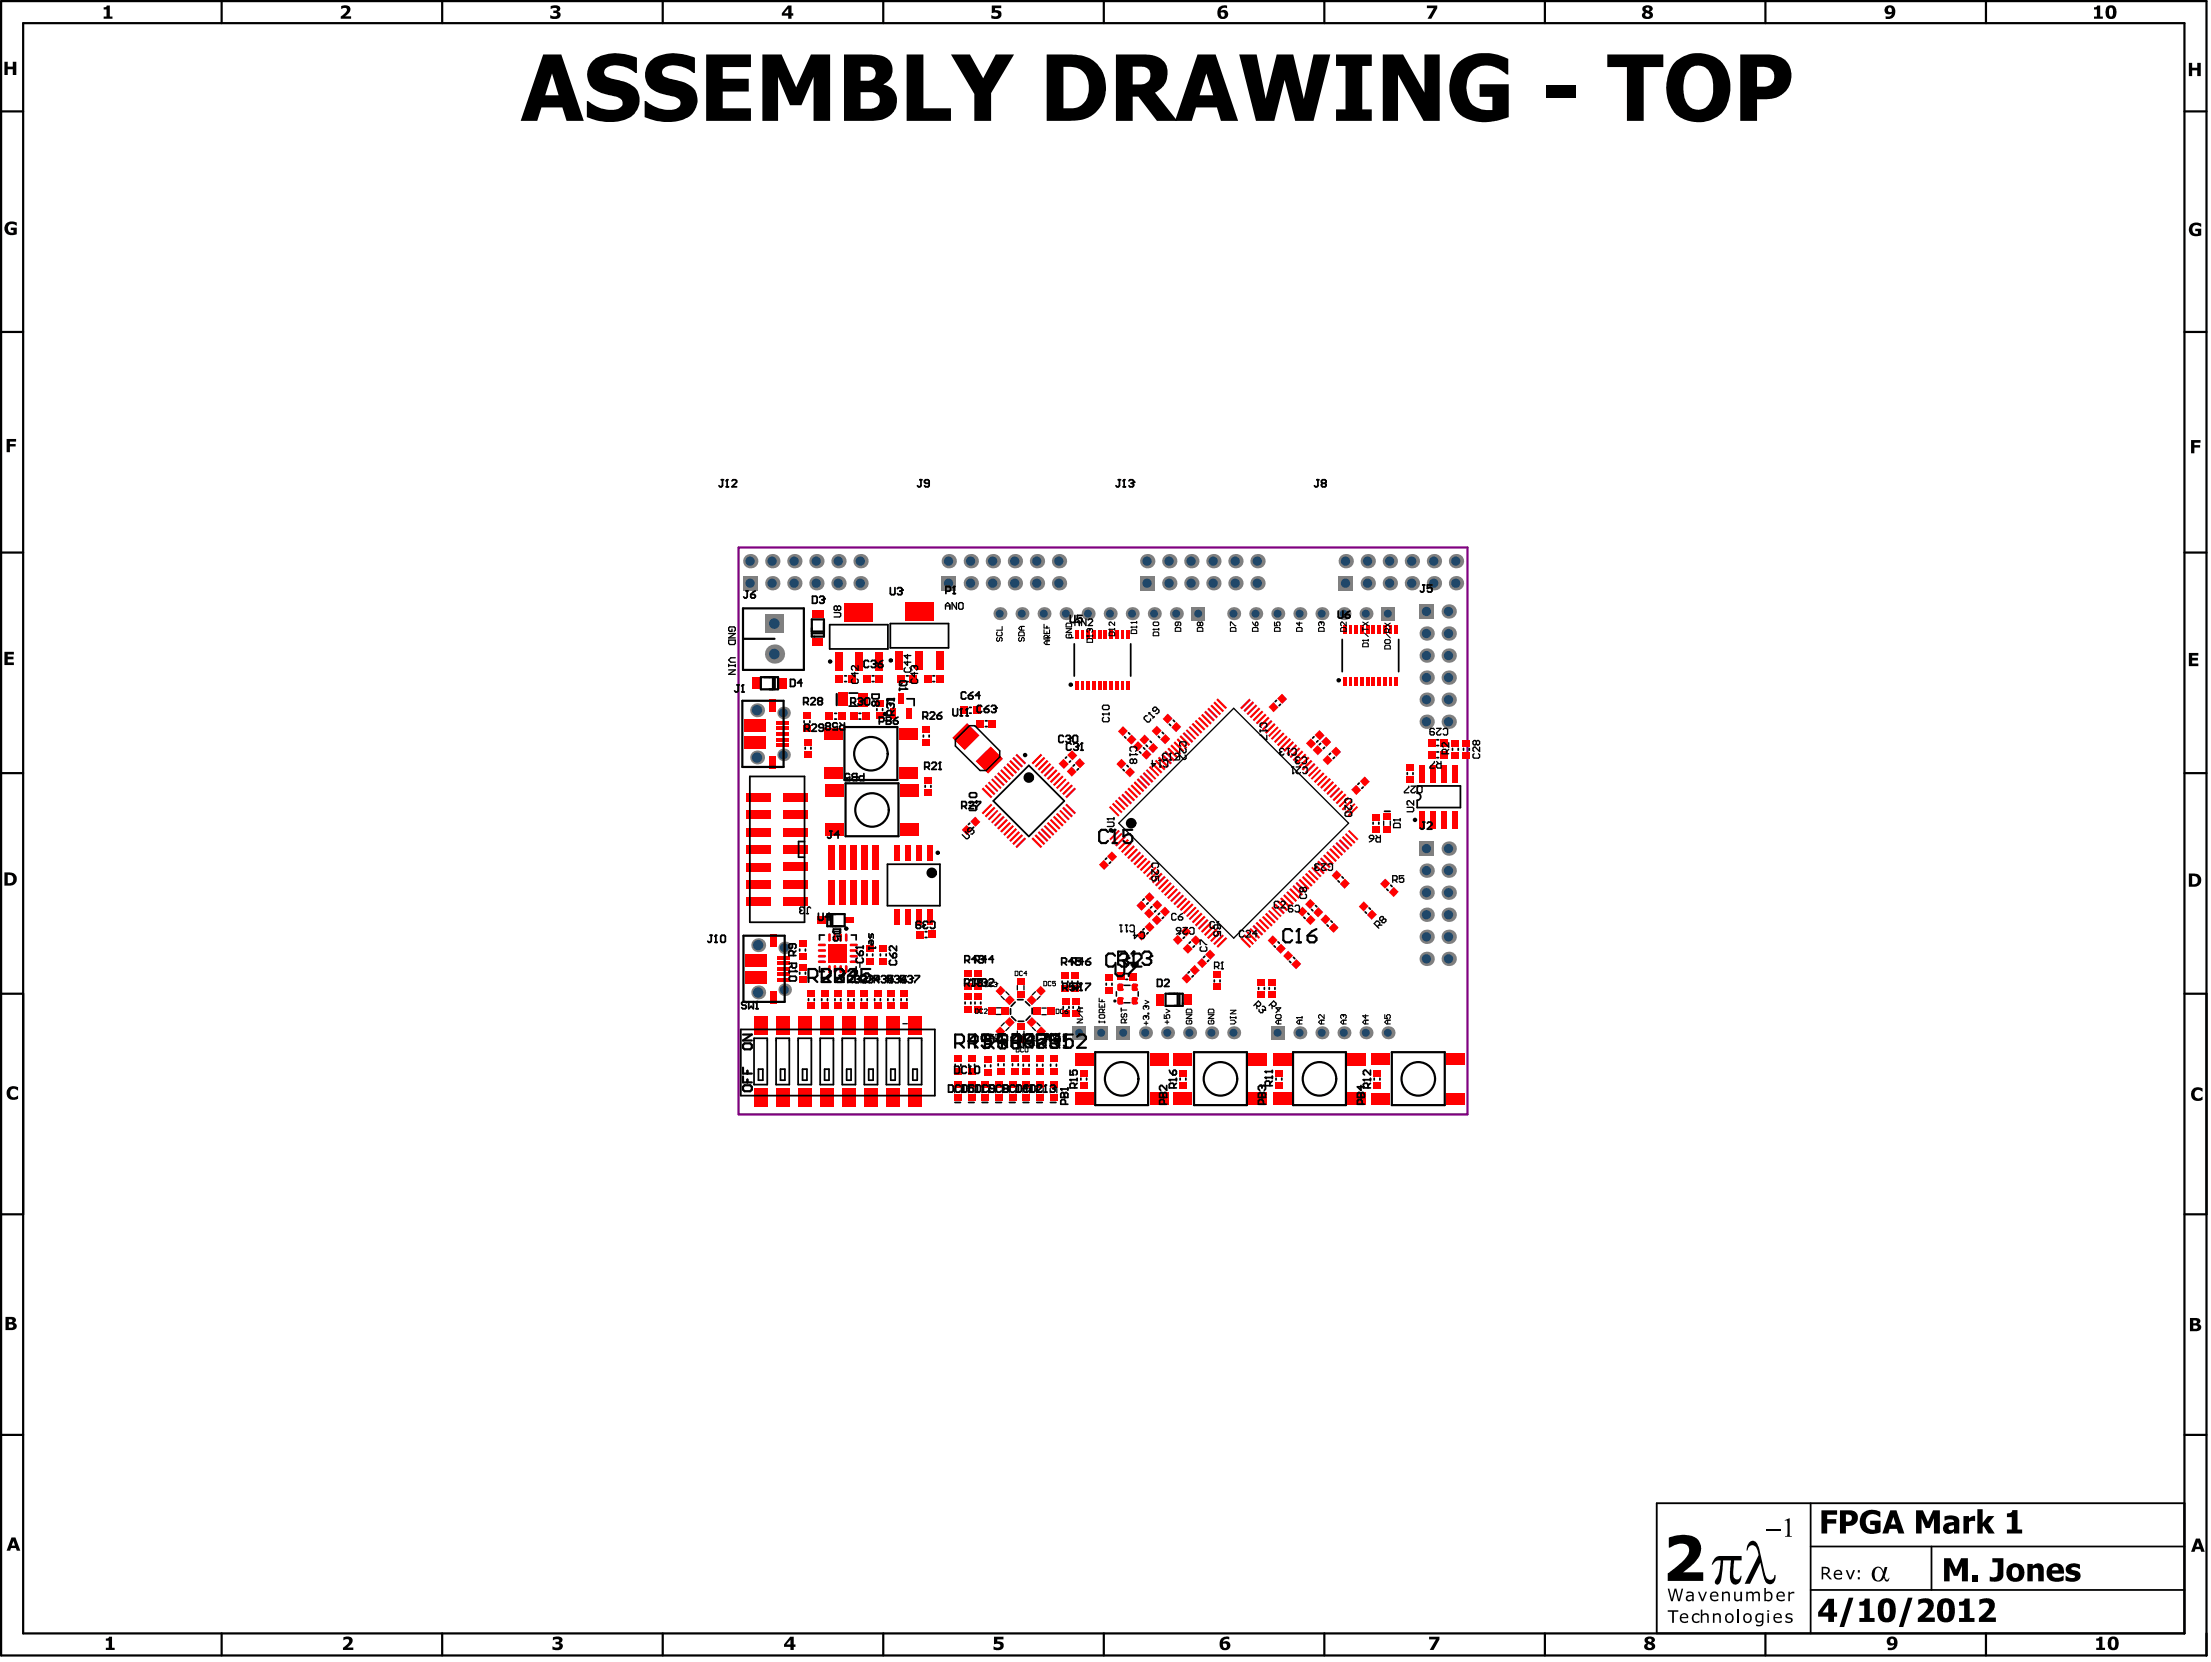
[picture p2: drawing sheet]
<svg xmlns="http://www.w3.org/2000/svg" width="423mm" height="318mm" viewBox="0 0 423 318" stroke-linecap="round" stroke-linejoin="round" font-family="sans-serif">
<path d="M141.3 104.7h139.4v108.4h-139.4z" fill="none" stroke="#800080" stroke-width=".42"/>
<g fill="none" stroke="#000" stroke-width=".42">
<path d="M.2 .2h421.9v316.4h-421.9zM4.4 4.4h413.5v308h-413.5zM42.4 .2v4.2M84.6 .2v4.2M126.8 .2v4.2M169 .2v4.2M211.2 .2v4.2M253.4 .2v4.2M295.5 .2v4.2M337.7 .2v4.2M379.9 .2v4.2M.2 21.3h4.2"/>
<path d="M417.9 21.3h4.2M.2 63.5h4.2M417.9 63.5h4.2M.2 105.7h4.2M417.9 105.7h4.2M.2 147.9h4.2M417.9 147.9h4.2M.2 190h4.2M417.9 190h4.2M.2 232.2h4.2M417.9 232.2h4.2M.2 274.4h4.2"/>
<path d="M417.9 274.4h4.2M42.4 312.4v4.2M84.6 312.4v4.2M126.8 312.4v4.2M169 312.4v4.2M211.2 312.4v4.2M253.4 312.4v4.2M295.5 312.4v4.2M337.7 312.4v4.2M379.9 312.4v4.2"/>
</g>
<path d="M346.4 287.5v24.9M346.4 295.8h71.5M369.5 295.8v8.3M417.9 287.5h-101v24.9h101M332.5 307.8v2.6M346.4 304.1h71.5" fill="none" stroke="#000" stroke-width=".34"/>
<path d="M417.9 287.5h-101v24.9h101" fill="none" stroke="#000" stroke-width=".19"/>
<g fill="#000">
<path d="M.8 11.8h.7v.9h.9v-.9h.7v2.5h-.7v-1.1h-.9v1.1h-.7zM19.8 1.4h.1a.4 .4 0 0 0 .5-.3h.6v2.1h.5v.4h-1.7v-.4h.6v-1.4h-.6zM65.3 1.2l1-.2 .6 .3 .1 .3-.1 .7-.9 .8h1.2v.5h-2v-.4l.9-.8a.51 .51 0 0 0 .2-.8 .51 .51 0 0 0-.8 0l-.2 .1zM105.4 1.1l.5-.1 .8 .1a.58 .58 0 0 1 .5 .6 .58 .58 0 0 1-.5 .5 .73 .73 0 0 1 .5 .9 .73 .73 0 0 1-.9 .5l-1-.1v-.6l.7 .2a.4 .4 0 0 0 .5 0 .4 .4 0 0 0 0-.6 .4 .4 0 0 0-.5 0h-.1v-.5a.39 .39 0 0 0 .4 .1 .39 .39 0 0 0 .2-.5l-.1-.1h-.5l-.5 .2zM189.7 1.1h1.8v.5h-1.1v.3l.6 .1a.86 .86 0 0 1 .5 1.1 .86 .86 0 0 1-1.1 .5l-.8-.1v-.6l.8 .3a.41 .41 0 0 0 .6-.4 .41 .41 0 0 0-.6-.4l-.7 .1zM181.9 10.4h3.7l2.5 4.6 2.4-4.6h3.5l-4.4 7.4v5.3h-3.2v-5.1zM237.1 10.4h3.3l1.7 8.5 2.1-8.5h3.2l2 8.5 1.9-8.5h3.2l-3.2 12.7h-3.5l-2-7.8-2 7.8h-3.5zM273 1.1h2v.5l-1.2 2h-.7l1.2-2h-1.3zM295.8 16.3h5.6v2.4h-5.6zM400.6 1.4a.4 .4 0 0 0 .6-.3h.6v2.1h.5v.4h-1.7v-.4h.6v-1.4h-.6zM418.7 12h.7v1h.9v-1h.7v2.6h-.7v-1.1h-.9v1.1h-.7zM113.5 11.5a8.1 8.1 0 0 1 7.7-.7l.6 .3v2.9h-.2a5.3 5.3 0 0 0-5.4-1.2 1.07 1.07 0 0 0-.6 1.2 1.07 1.07 0 0 0 1 .9l1.9 .5a5.9 5.9 0 0 1 3.4 1.9 4 4 0 0 1-3 5.8 9.8 9.8 0 0 1-5.9-.4l-.7-.3v-3.1l.3 .1a6.6 6.6 0 0 0 5.6 1.4h.2a1.17 1.17 0 0 0 .7-1.3 1.17 1.17 0 0 0-1-1l-1.7-.3a5.7 5.7 0 0 1-3.5-1.9 3.8 3.8 0 0 1 .6-4.8z"/>
<path d="M124.4 11.7a7.4 7.4 0 0 1 6.7-1.2l1.8 .6v2.9h-.3a5.5 5.5 0 0 0-5.3-1.2 1.1 1.1 0 0 0-.6 1.2 1.1 1.1 0 0 0 1 .9l1.4 .4a6 6 0 0 1 3.9 2 4.1 4.1 0 0 1-3.3 5.9 10 10 0 0 1-5.7-.5l-.7-.3v-3.1h.3a6.5 6.5 0 0 0 5.7 1.5 1.14 1.14 0 0 0 .9-1.1 1.14 1.14 0 0 0-.9-1.1l-1.3-.3a6.4 6.4 0 0 1-4.1-2.1 3.8 3.8 0 0 1 .5-4.5zM135.1 10.4h8.6v2.4h-5.4v2.3h4.9v2.4h-4.9v3.2h5.4v2.4h-8.6zM145.9 10.4h3.6l2.8 6.3 2.8-6.3h3.7v12.7h-3.2v-8.4l-2.3 5.4h-2.2l-2.3-5.4v8.4h-2.9zM173.4 10.4h3.3v10.3h5.2v2.4h-8.5zM255.6 10.4h6.8v2.2h-1.8v8.3h1.8v2.2h-6.8v-2.2h1.8v-8.3h-1.8zM264.5 10.4h3.9l4.1 7.3v-7.3h2.9v12.7h-3.1l-4.9-8.8v8.8h-2.9zM279.1 11.9a8.5 8.5 0 0 1 8.3-1.1l1.1 .5v3h-.3l-.6-.5a4.5 4.5 0 0 0-6.1-.1 5.1 5.1 0 0 0 .3 6.4 5.3 5.3 0 0 0 3.7 1v-2.6h-2.4v-2.4h5.5v6.3l-.2 .1a9.6 9.6 0 0 1-9-.5 7.4 7.4 0 0 1-.3-10.1zM307.5 10.4h10.7v2.4h-3.8v10.3h-3.2v-10.3h-3.7zM1.2 42.7l.2-.1a1.96 1.96 0 0 1 1.8 0v.6l-.8-.4-.6 .1-.2 .4-.1 .5a.84 .84 0 0 0 1.1 .7v-.5h-.5v-.5h1.1v1.3l-1.2 .2a1.33 1.33 0 0 1-1.1-.9 1.33 1.33 0 0 1 .3-1.4zM419.1 42.9l.2-.1a1.96 1.96 0 0 1 1.8 0v.6l-.8-.4-.6 .2-.2 .3-.1 .5a.84 .84 0 0 0 1.1 .7v-.5h-.5v-.5h1.1v1.3l-1.2 .2a1.33 1.33 0 0 1-1.1-.9 1.33 1.33 0 0 1 .3-1.4zM1.3 83.9h1.8v.6h-1.2v.4h1.1v.5h-1.1v1.1h-.6zM419.2 84.2h1.8v.5h-1.2v.4h1.1v.5h-1.1v1.1h-.6z"/>
<path d="M.8 124.7h1.9v.5h-1.2v.4h1.1v.5h-1.1v.6h1.2v.5h-1.9zM418.7 124.9h1.9v.5h-1.2v.4h1.1v.5h-1.1v.6h1.2v.5h-1.9zM1.6 208.1l.8-.4 1.1 .2v.7l-.6-.4h-.5l-.4 .5-.1 .4a.8 .8 0 0 0 .6 .7 .8 .8 0 0 0 .9-.3v.7l-1 .1a1.34 1.34 0 0 1-1.1-.8 1.34 1.34 0 0 1 .3-1.4zM419.5 208.3l.8-.4 1.1 .2v.7l-.6-.4h-.5l-.4 .5-.1 .4a.8 .8 0 0 0 .6 .7 .8 .8 0 0 0 .9-.3v.7l-1 .1a1.34 1.34 0 0 1-1.1-.8 1.34 1.34 0 0 1 .3-1.4zM328 298l.5-.3 .4-.1h4.3v.8h-1.4l-.1 .2a6.4 6.4 0 0 0 .1 3.2 .66 .66 0 0 0 .7 .2 .66 .66 0 0 0 .5-.6h.2a1.36 1.36 0 0 1-1.6 1.6 2.51 2.51 0 0 1-.7-2.5l.3-2.1h-1.6l-.2 2.6a2.18 2.18 0 0 1-.8 2.1 .6 .6 0 0 1-.6-.5 .6 .6 0 0 1 .3-.6l.1-.2a5.7 5.7 0 0 0 .8-3.4l-.7 .1-.8 .7h-.3zM334.6 295a1.04 1.04 0 0 1 1.1-.2 1.04 1.04 0 0 1 .7 .9l1.2 5a1.34 1.34 0 0 0 1.1 1.4l.4-.1 .3-.3 .1-.5h.2a1.33 1.33 0 0 1-1.4 1.7 2.11 2.11 0 0 1-1-1.8l-.5-2.3-2 4.1h-1l2.6-5.5-.1-.5a1.5 1.5 0 0 0-1-1.4 1 1 0 0 0-1 1h-.2l.1-.3zM341.4 290.7l1-.3v3.3l.4 .1v.1h-1.3v-.1a.37 .37 0 0 0 .4-.1 .37 .37 0 0 0 .1-.4v-1.9a.44 .44 0 0 0-.4-.6zM348.5 288.8h3v.9h-1.9v.8h1.7v.9h-1.7v1.9h-1.1zM356.4 289.4a2.86 2.86 0 0 1 3.3-.3v1.1l-.9-.6h-1a1.39 1.39 0 0 0-.8 1.9 1.33 1.33 0 0 0 1.6 1.1l.1-.9h-.9v-.9h2v2.2l-1.1 .3a2.24 2.24 0 0 1-2.9-2.4l.2-.9zM366.6 288.8h1.3l.9 2.2 1-2.2h1.3v4.5h-1.1v-3l-.8 1.9h-.8l-.8-1.9v3h-1zM375.6 289.9h1.1v.5l.5-.4 .7-.1v1h-.8l-.4 .1v2.3h-1.1zM378.3 288.6h1v2.7l1-1.4h1.2l-1.1 1.5 1.2 1.9h-1.2l-.9-1.5-.2 .3v1.2h-1z"/>
<path d="M383.9 289.4h.2a.69 .69 0 0 0 .9-.6h1v3.7h.8v.8h-2.9v-.8h1v-2.3h-1zM20.3 313.4a.4 .4 0 0 0 .5-.4h.6v2.1h.5v.5h-1.6v-.5h.5v-1.3h-.5zM65.7 313.1l1-.1 .6 .3 .2 .3-.2 .6-.8 .9h1.1v.5h-2v-.5l.9-.7a.51 .51 0 0 0 .2-.8 .51 .51 0 0 0-.8 0l-.2 .1zM105.8 313.1l.6-.1 .8 .1a.58 .58 0 0 1 .4 .5 .58 .58 0 0 1-.5 .6 .73 .73 0 0 1 .5 .9 .73 .73 0 0 1-.9 .5l-1-.1v-.6l.7 .2a.4 .4 0 0 0 .5-.1 .4 .4 0 0 0 0-.5 .4 .4 0 0 0-.5 0h-.1v-.5a.39 .39 0 0 0 .4 0 .39 .39 0 0 0 .2-.4l-.1-.1h-.5l-.5 .2zM190.2 313h1.8v.5h-1.2v.4l.7 .1a.86 .86 0 0 1 .4 1.1 .86 .86 0 0 1-1.1 .5l-.7-.1v-.6l.7 .2a.41 .41 0 0 0 .6-.4 .41 .41 0 0 0-.6-.3l-.6 .1zM273.4 313h2v.5l-1.2 2.1h-.7l1.2-2.1h-1.3zM319 308h2.1v.3h-.9v2.1h-.3v-2.1h-.9zM319 303.8h.3l.5 2 .6-2h.3l.5 2 .5-2h.3l-.6 2.4h-.4l-.5-2-.5 2h-.3zM323.9 308.8l.8-.3 .4 .2v.3l-.4-.2a.66 .66 0 0 0-.7 .7 .66 .66 0 0 0 .8 .6l.3-.2v.3l-.4 .2h-.5l-.4-.3-.2-.8zM319.3 294.1l1.3-.4a5.4 5.4 0 0 1 4.1 .6 3.1 3.1 0 0 1-.4 4.4l-.9 .9-1.4 1.1h3.8v1.6h-6.8v-1.4l2-1.5a4.6 4.6 0 0 0 2.1-3 1.27 1.27 0 0 0-1.6-1.2l-1 .2-1.2 .6zM324.8 304.4h.3l.6 1.4 .6-1.4h.3l-.8 1.8h-.3zM325.4 307.8h.3v1l.5-.3a.57 .57 0 0 1 .7 .7v1.2h-.3v-1.1a.46 .46 0 0 0-.3-.5 .46 .46 0 0 0-.5 .2l-.1 1.4h-.3z"/>
<path d="M327.7 308.5h.3v.3l.3-.3h.5a.59 .59 0 0 1 .4 .7v1.2h-.3v-1.1a.5 .5 0 0 0-.3-.5 .5 .5 0 0 0-.6 .2v1.4h-.3zM329.4 304.4h.3l.1 .2a.65 .65 0 0 1 .7-.2 .65 .65 0 0 1 .4 .6v1.2h-.2v-1a.5 .5 0 0 0-.4-.6 .5 .5 0 0 0-.6 .3v1.3h-.3zM331.7 304.4h.3v1.2a.47 .47 0 0 0 .4 .4 .47 .47 0 0 0 .5-.2v-1.4h.4v1.8h-.4v-.2l-.6 .3a.54 .54 0 0 1-.6-.7zM334.1 304.4h.3v.2l.3-.2a.52 .52 0 0 1 .7 .3l.1-.1a.65 .65 0 0 1 .8-.2 .65 .65 0 0 1 .4 .6v1.2h-.3v-1a.45 .45 0 0 0-.4-.5 .45 .45 0 0 0-.5 .3v1.2h-.3v-1a.45 .45 0 0 0-.3-.5 .45 .45 0 0 0-.5 .2v1.3h-.3zM341.7 308.8l.3-.3h.4l.4 .1 .1 .4-.6-.2a.28 .28 0 0 0-.4 .1 .28 .28 0 0 0 .2 .4h.3a.55 .55 0 0 1 .5 .7 .55 .55 0 0 1-.7 .4l-.6-.1-.1-.4 .6 .3a.31 .31 0 0 0 .5-.1 .31 .31 0 0 0-.2-.5h-.3a.5 .5 0 0 1-.5-.3 .5 .5 0 0 1 .1-.5zM342.1 304.4h.3v.3l.5-.3h.4v.4l-.4-.1-.5 .2v1.3h-.3zM353.7 305.6h.9l-1.8 5.6h-.9zM353.1 300.3h.3l.6 1.4 .5-1.4h.4l-.7 1.8h-.4zM355.7 306.4l.3-.1a.65 .65 0 0 0 .7-.6h1v3.7h.9v.8h-2.9v-.8h.9v-2.3h-.9zM365 305.6h.9l-1.8 5.6h-.8zM367 305.9l1.1-.2a1.42 1.42 0 0 1 1.9 1.4 3.1 3.1 0 0 1-1.4 2l-.4 .2h1.9v.9h-3.2v-.7l1.1-1a1.57 1.57 0 0 0 .7-1.7 1.34 1.34 0 0 0-1.6 .1zM371.9 298h1.3l1 2.2 1-2.2h1.3v4.4h-1.2v-2.9l-.8 1.9h-.7l-.8-1.9v2.9h-1.1z"/>
<path d="M374.8 306.4h.2a.74 .74 0 0 0 .8-.7h1v3.7h.9v.8h-2.9v-.8h1v-2.3h-1zM377.4 301.2h1v1.2h-1zM378.7 305.9l1.1-.2a1.44 1.44 0 0 1 1.7 .6 1.44 1.44 0 0 1-.3 1.8l-1.3 1.2h1.9v.9h-3.2v-.7l1.3-1.2a1.04 1.04 0 0 0 .3-1.7l-.6-.1-.9 .4zM381.2 298h2.1v3.2a1.54 1.54 0 0 1-2 1.3l-.7-.1v-.9l.6 .1a.76 .76 0 0 0 .8-.1 .76 .76 0 0 0 .2-.8v-1.9h-1zM387.9 299.1h1v.3a1.14 1.14 0 0 1 1.4-.4 1.14 1.14 0 0 1 .7 1.2v2.2h-1.1v-2a.54 .54 0 0 0-.3-.5 .54 .54 0 0 0-.6 .1l-.1 .1v2.3h-1zM395.5 299.4l.5-.3 .6-.1 1.3 .2v.9l-.7-.3a.65 .65 0 0 0-.9 .3l.5 .2a1.08 1.08 0 0 1 1.2 1.1 1.08 1.08 0 0 1-1.1 1.1h-.8l-.9-.2v-.9l1.1 .4a.34 .34 0 0 0 .5 0 .34 .34 0 0 0 0-.5l-.6-.1a1.03 1.03 0 0 1-.9-.7 1.03 1.03 0 0 1 .2-1.1zM401 313.4h.1a.4 .4 0 0 0 .5-.4h.6v2.1h.5v.5h-1.7v-.5h.6v-1.3h-.6z"/>
<path d="M150.7 1.1h.7v1.4h.4v.5h-.4v.6h-.6v-.6h-1.2v-.5zM150.8 1.6l-.8 .9h.8z"/>
<path d="M161.5 10.4h4.5a5.4 5.4 0 0 1 4.1 1.1 3.1 3.1 0 0 1-1.1 4.7 3.3 3.3 0 0 1 2.6 2.5 3.3 3.3 0 0 1-1.3 3.4 5.2 5.2 0 0 1-3.8 1h-5zM164.6 12.7v2.7h1.3a1.37 1.37 0 0 0 1.5-.8 1.37 1.37 0 0 0-.6-1.7l-.7-.2zM164.6 17.6v3.2h.2a4.3 4.3 0 0 0 3-.5l.3-.3 .2-.5-.1-.9a2.22 2.22 0 0 0-2.4-1z"/>
<path d="M200.2 10.4h4.2a6.6 6.6 0 0 1 6.6 3.4l.1 .3a6.6 6.6 0 0 1-2.3 8.1 8.5 8.5 0 0 1-4.6 .9h-4zM203.4 12.8l.1 7.9a4.7 4.7 0 0 0 3.7-.8 4.8 4.8 0 0 0 .3-5.8 4.3 4.3 0 0 0-4.1-1.3z"/>
<path d="M233.2 1.4l.6-.3h1v.5l-.6-.1a.64 .64 0 0 0-.7 .6l.8-.2a.92 .92 0 0 1 .5 1.3 .92 .92 0 0 1-1.3 .4l-.4-.4-.2-.5 .1-.9zM233.5 2.4v.2a.44 .44 0 0 0 .2 .5 .44 .44 0 0 0 .6-.1 .48 .48 0 0 0-.2-.6 .48 .48 0 0 0-.6 0z"/>
<path d="M314.3 1.3l.4-.2 .6-.1a.65 .65 0 0 1 .7 .3 .65 .65 0 0 1 0 .8l-.3 .1a.75 .75 0 0 1 .5 1 .75 .75 0 0 1-1 .4l-.7-.1-.3-.3a.62 .62 0 0 1 .4-.9 .66 .66 0 0 1-.3-1zM314.8 1.6l.2 .3a.31 .31 0 0 0 .4 .1 .31 .31 0 0 0 .1-.5 .31 .31 0 0 0-.5 0zM314.9 2.4a.42 .42 0 0 0 .1 .7 .42 .42 0 0 0 .6-.3z"/>
<path d="M320.4 11.9a6.5 6.5 0 0 1 9.2 .3 8 8 0 0 1-.3 9.5 6.6 6.6 0 0 1-9.1-.3 8 8 0 0 1 .2-9.5zM322.9 13.5a6.6 6.6 0 0 0 .1 6.6 2.66 2.66 0 0 0 2.8 .7 2.66 2.66 0 0 0 1.8-2.2 6.1 6.1 0 0 0-1-5.4 2.53 2.53 0 0 0-3.7 .3z"/>
<path d="M332.9 10.4h5a5.1 5.1 0 0 1 4.1 1.6 4.5 4.5 0 0 1 .1 4.8 4.5 4.5 0 0 1-4.3 2.2h-1.7v4.1h-3.2zM336.1 12.8v3.8h.8a1.95 1.95 0 0 0 2.4-1.2 1.95 1.95 0 0 0-1-2.4l-.8-.2z"/>
<path d="M360.7 1.3l.7-.3 .6 .1 .3 .2 .3 .7-.1 .8a1.37 1.37 0 0 1-1.8 .8v-.5h.9l.3-.4v-.1l-.7 .1-.5-.2-.2-.7zM361.3 1.5l-.1 .3a.41 .41 0 0 0 .2 .5 .41 .41 0 0 0 .5-.1v-.1a.43 .43 0 0 0 0-.5 .43 .43 0 0 0-.6-.1z"/>
<path d="M403.1 1.3l.5-.2a1.13 1.13 0 0 1 1.1 .3 1.13 1.13 0 0 1 .2 1.2v.1a1.06 1.06 0 0 1-1.3 .9 1.06 1.06 0 0 1-.8-1.4zM403.6 1.6l-.1 .8a.56 .56 0 0 0 .4 .8l.2-.1 .1-.4v-.8a.36 .36 0 0 0-.6-.3z"/>
<path d="M103.9 10.4h3.5l4.3 12.7h-3.3l-.8-2.6h-4l-.8 2.6h-3.2zM105.6 14l-1.3 4.2h2.6z"/>
<path d="M229.1 10.4h3.5l4.3 12.7h-3.3l-.8-2.6h-4l-.8 2.6h-3.2zM230.8 14l-1.3 4.2h2.6z"/>
<path d="M213.5 10.4h5.1a5.2 5.2 0 0 1 4 1.3 4 4 0 0 1-1.6 6l4.2 5.4h-3.9l-3.5-4.6h-1.1v4.6h-3.2zM216.7 12.7v3.5h.9a1.93 1.93 0 0 0 2.5-1.9 1.55 1.55 0 0 0-1.8-1.6z"/>
<path d="M.8 166.8l1.5 .1a1.25 1.25 0 0 1 .9 1.5 1.25 1.25 0 0 1-1.5 1h-.9zM1.5 167.3v1.6l.6-.1a.8 .8 0 0 0 .4-.9 .8 .8 0 0 0-.9-.6z"/>
<path d="M418.7 167.1h1.5a1.25 1.25 0 0 1 .9 1.5 1.25 1.25 0 0 1-1.5 1h-.9zM419.4 167.5v1.6l.6-.1a.8 .8 0 0 0 .4-.9 .8 .8 0 0 0-.9-.6z"/>
<path d="M1.1 251.8l1.7 .2a.57 .57 0 0 1 .2 .5 .57 .57 0 0 1-.3 .5 .73 .73 0 0 1 .5 .9 .73 .73 0 0 1-1 .5h-1.1zM1.7 252.3v.6h.2a.35 .35 0 0 0 .4-.1 .35 .35 0 0 0 .1-.4zM1.7 253.3v.6h.3a.37 .37 0 0 0 .5-.4 .37 .37 0 0 0-.6-.2z"/>
<path d="M419 252.1l1.7 .1a.57 .57 0 0 1 .2 .5 .57 .57 0 0 1-.3 .5 .73 .73 0 0 1 .5 .9 .73 .73 0 0 1-1 .5h-1.1zM419.6 252.5v.6h.2a.35 .35 0 0 0 .4-.1 .35 .35 0 0 0 .1-.3zM419.6 253.5v.6h.3a.37 .37 0 0 0 .5-.4 .37 .37 0 0 0-.6-.2z"/>
<path d="M2.2 294h.8l.9 2.6h-.7l-.2-.5h-.9l-.2 .5h-.6zM2.6 294.7l-.4 .9h.7z"/>
<path d="M352 288.8h1.9a1.48 1.48 0 0 1 1.5 1.5 1.48 1.48 0 0 1-1.5 1.5h-.8v1.5h-1.1zM353.1 289.6v1.4h.5a.7 .7 0 0 0 .7-.8 .7 .7 0 0 0-1-.6z"/>
<path d="M361.6 288.8h1.2l1.5 4.5h-1.1l-.3-.9h-1.4l-.3 .9h-1.1zM362.2 290.1l-.5 1.4h1z"/>
<path d="M358.5 300a1.05 1.05 0 0 1 1.1-.3 1.05 1.05 0 0 1 .7 .9l.3-.9h.5l-.4 1.3a.6 .6 0 0 0-.1 .7 .6 .6 0 0 0 .6 .4l.2-.3a.51 .51 0 0 1-.5 .7l-.3-.3-.2-.4-.4 .5-.7 .2a1.13 1.13 0 0 1-1.2-1 1.95 1.95 0 0 1 .4-1.5zM358.8 300.2l-.2 1a.74 .74 0 0 0 .2 .9 .74 .74 0 0 0 .9 0l.1-.1a1.27 1.27 0 0 0-.6-2.2z"/>
<path d="M372.8 292a.51 .51 0 0 0 .2 .6 .51 .51 0 0 0 .7-.1l.1-.8-.6 .1zM372 290l.8-.1a1.6 1.6 0 0 1 2 .8v2.6h-1v-.4l-.5 .4a1.11 1.11 0 0 1-1.6-.9 1.11 1.11 0 0 1 1.4-1.2l.7-.1a.86 .86 0 0 0-1.3-.4l-.5 .1z"/>
<path d="M420.1 294.2h.8l.9 2.6h-.7l-.2-.5h-.9l-.2 .5h-.6zM420.5 294.9l-.4 .9h.7z"/>
<path d="M151.2 313h.6v1.5h.4v.5h-.4v.6h-.6v-.6h-1.2v-.5zM151.2 313.6l-.7 .9h.7z"/>
<path d="M233.7 313.4l.5-.4h1v.5l-.5-.1a.64 .64 0 0 0-.8 .6l.9-.1a.92 .92 0 0 1 .4 1.3 .92 .92 0 0 1-1.3 .4l-.4-.4-.2-.5 .1-.9zM233.9 314.4v.1a.44 .44 0 0 0 .2 .6 .44 .44 0 0 0 .6-.1v-.1a.48 .48 0 0 0-.2-.6 .48 .48 0 0 0-.6 .1z"/>
<path d="M314.7 313.3l.5-.3h.5a.65 .65 0 0 1 .8 .2 .65 .65 0 0 1-.1 .8l-.3 .2a.75 .75 0 0 1 .5 1 .75 .75 0 0 1-1 .4l-.6-.1-.4-.4a.62 .62 0 0 1 .4-.8 .66 .66 0 0 1-.3-1zM315.3 313.6l.1 .3a.31 .31 0 0 0 .5 0 .31 .31 0 0 0 0-.4 .31 .31 0 0 0-.4-.1zM315.3 314.4a.42 .42 0 0 0 .1 .7 .42 .42 0 0 0 .6-.3z"/>
<path d="M321.6 308.8l.8-.3 .4 .2 .2 .4v.4h-1.3v.2l.2 .4 .4 .1 .6-.3v.4l-.9 .1a.94 .94 0 0 1-.5-1.5zM321.7 309v.3h1a.51 .51 0 0 0-.4-.5 .51 .51 0 0 0-.6 .2z"/>
<path d="M322.7 304.5l.9-.1 .3 .1 .1 .3v1.4h-.3v-.2l-.6 .3a.64 .64 0 0 1-.6-.8 .64 .64 0 0 1 .9-.5h.2a.46 .46 0 0 0-.2-.4 .46 .46 0 0 0-.6 .1l-.1 .1zM322.8 305.5a.46 .46 0 0 0 .4 .5 .46 .46 0 0 0 .5-.2v-.5h-.6z"/>
<path d="M327.3 304.7l.5-.3h.4l.4 .2 .2 .7h-1.4v.3l.4 .4h.5l.4-.2v.3l-.7 .2-.7-.4-.2-.5zM327.6 304.8l-.2 .3h1.1a.52 .52 0 0 0-.4-.5 .52 .52 0 0 0-.5 .2z"/>
<path d="M330.2 308.8l.5-.3 .7 .2 .2 .4 .1 .5a.87 .87 0 0 1-1.2 .8 .87 .87 0 0 1-.4-1.3zM330.4 308.9l-.1 .5a.56 .56 0 0 0 .6 .7 .56 .56 0 0 0 .4-.8 .53 .53 0 0 0-.9-.4z"/>
<path d="M333.7 308.8l.5-.3 .6 .1 .2 .3 .1 .7a.85 .85 0 0 1-1.1 .7 .85 .85 0 0 1-.4-1.2zM333.9 308.9l-.1 .5a.56 .56 0 0 0 .6 .7 .56 .56 0 0 0 .4-.8 .52 .52 0 0 0-.4-.5 .52 .52 0 0 0-.5 .1z"/>
<path d="M336.1 308.7l.4-.2 .5 .1 .4-.1v1.9a.95 .95 0 0 1-1.4 .6v-.3l.7 .1 .4-.4v-.3l-.4 .2h-.4l-.4-.2-.1-.9zM336.2 309l-.1 .3a.56 .56 0 0 0 .2 .7 .56 .56 0 0 0 .8-.1v-1l-.7-.1z"/>
<path d="M338.1 308h.4v.3h-.4zM338.1 308.5h.3v1.9h-.3z"/>
<path d="M337.5 303.7h.3v.9l.3-.2h.4l.5 .4v.9l-.4 .5h-1.1zM337.9 304.8l-.1 1.1 .4 .1a.66 .66 0 0 0 .6-.7 .66 .66 0 0 0-.6-.6z"/>
<path d="M339.5 308.8l.7-.3a.81 .81 0 0 1 .7 .8v.2h-1.3l.2 .6 .5 .1 .6-.3v.3l-.3 .2-.9-.1-.3-.2-.1-.4v-.5zM339.7 308.9l-.1 .4 1-.1a.54 .54 0 0 0-.4-.4 .54 .54 0 0 0-.5 .1z"/>
<path d="M340.1 304.6l.4-.2h.4l.4 .2 .2 .7h-1.4v.3l.4 .4h.5l.4-.2v.3l-.7 .2-.7-.4-.2-.6zM340.3 304.8l-.2 .3h1.1a.52 .52 0 0 0-.4-.5 .52 .52 0 0 0-.5 .2z"/>
<path d="M348.5 299.6l1.1 .1 .3 .2a.71 .71 0 0 1-.3 1.1l.9 1.1h-.4l-.8-1h-.5v1h-.3zM348.8 299.9v.9h.5a.45 .45 0 0 0 .4-.5 .45 .45 0 0 0-.5-.4z"/>
<path d="M349.7 305.8h1.2v2.6h.6v.8h-.6v1h-1.1v-1h-2v-.9zM349.8 306.9l-1.1 1.5h1.1z"/>
<path d="M351 300.4h.2a.77 .77 0 0 1 .8-.1 .77 .77 0 0 1 .4 .7v.2h-1.3l.1 .5 .4 .1 .8-.2-.1 .4-1 .1-.3-.3-.2-.6zM351.2 300.7l-.1 .3h1a.5 .5 0 0 0-.3-.5 .5 .5 0 0 0-.6 .1z"/>
<path d="M355.4 300.3h.4v.4h-.4zM355.4 301.6h.4v.5h-.4z"/>
<path d="M359.8 306.1a1.74 1.74 0 0 1 2-.3 1.74 1.74 0 0 1 .9 1.8l-.1 1.2a1.68 1.68 0 0 1-1.9 1.5 1.68 1.68 0 0 1-1.4-1.9v-.6a2.38 2.38 0 0 1 .5-1.7zM360.6 306.6l-.2 .6v.8a1.27 1.27 0 0 0 .5 1.5 1.04 1.04 0 0 0 .6-1.4v-.2a1.29 1.29 0 0 0-.4-1.4z"/>
<path d="M361.2 313.3l.6-.3h.6l.3 .2 .3 .7-.1 .9a1.37 1.37 0 0 1-1.7 .8v-.5h.8l.3-.4v-.2l-.7 .2-.5-.2-.2-.8zM361.7 313.5l-.1 .2a.41 .41 0 0 0 .2 .6 .41 .41 0 0 0 .5-.2 .43 .43 0 0 0 0-.6 .43 .43 0 0 0-.6 0z"/>
<path d="M370.9 306.2h.1a1.73 1.73 0 0 1 2-.4 1.73 1.73 0 0 1 1 1.8l-.1 1.4a1.7 1.7 0 0 1-2 1.3 1.7 1.7 0 0 1-1.3-1.9v-1.3zM371.9 306.6l-.2 .6v.8a1.45 1.45 0 0 0 .5 1.5h.1a1.14 1.14 0 0 0 .6-1.4v-.2a1.4 1.4 0 0 0-.5-1.4z"/>
<path d="M384.2 299.5l.2-.1a1.79 1.79 0 0 1 2.8 .9 1.79 1.79 0 0 1-1.9 2.2 1.87 1.87 0 0 1-1.1-3zM385.1 299.9l-.2 .5v.6a.68 .68 0 0 0 .8 .8 .68 .68 0 0 0 .5-.9v-.7a.61 .61 0 0 0-.5-.5 .61 .61 0 0 0-.6 .2z"/>
<path d="M392 299.4h.1a1.84 1.84 0 0 1 2.5 .1l.2 .5 .1 1h-2.4l.1 .1a.72 .72 0 0 0 .8 .7l.7-.1 .7-.3v.9l-1.4 .2a1.77 1.77 0 0 1-1.7-.8 1.77 1.77 0 0 1 0-1.9zM392.7 299.9l-.2 .4h1.3a.62 .62 0 0 0-.4-.6 .62 .62 0 0 0-.7 .2z"/>
<path d="M403.5 313.3l.5-.3a1.13 1.13 0 0 1 1.1 .4 1.13 1.13 0 0 1 .2 1.2v.1a1.06 1.06 0 0 1-1.3 .9 1.06 1.06 0 0 1-.8-1.4zM404 313.6l-.1 .8a.56 .56 0 0 0 .5 .7l.1-.1 .2-.4-.1-.8a.34 .34 0 0 0-.2-.3 .34 .34 0 0 0-.4 .1z"/>
</g>
<path d="M337.9 292.6h2.7" fill="none" stroke="#000" stroke-width=".25"/>
<circle cx="159.2" cy="183.3" r=".55" fill="#808080"/>
<circle cx="159.2" cy="183.3" r=".27" fill="#a6968d"/>
<circle cx="159.2" cy="181.3" r=".55" fill="#808080"/>
<circle cx="159.2" cy="181.3" r=".27" fill="#a6968d"/>
<circle cx="161.3" cy="183.3" r=".55" fill="#808080"/>
<circle cx="161.2" cy="183.3" r=".27" fill="#a6968d"/>
<circle cx="161.3" cy="181.3" r=".55" fill="#808080"/>
<circle cx="161.2" cy="181.3" r=".27" fill="#a6968d"/>
<circle cx="156.2" cy="107.3" r="1.37" fill="#808080"/>
<circle cx="156.1" cy="107.3" r=".89" fill="#1f4769"/>
<circle cx="156.2" cy="111.5" r="1.37" fill="#808080"/>
<circle cx="156.1" cy="111.5" r=".89" fill="#1f4769"/>
<circle cx="189.9" cy="107.3" r="1.37" fill="#808080"/>
<circle cx="189.9" cy="107.3" r=".89" fill="#1f4769"/>
<circle cx="189.9" cy="111.5" r="1.37" fill="#808080"/>
<circle cx="189.9" cy="111.5" r=".89" fill="#1f4769"/>
<circle cx="223.7" cy="107.3" r="1.37" fill="#808080"/>
<circle cx="223.7" cy="107.3" r=".89" fill="#1f4769"/>
<circle cx="223.7" cy="111.5" r="1.37" fill="#808080"/>
<circle cx="223.7" cy="111.5" r=".89" fill="#1f4769"/>
<circle cx="240.6" cy="107.3" r="1.37" fill="#808080"/>
<circle cx="240.5" cy="107.3" r=".89" fill="#1f4769"/>
<circle cx="240.6" cy="111.5" r="1.37" fill="#808080"/>
<circle cx="240.5" cy="111.5" r=".89" fill="#1f4769"/>
<circle cx="257.4" cy="107.3" r="1.37" fill="#808080"/>
<circle cx="257.4" cy="107.3" r=".89" fill="#1f4769"/>
<path d="M256.1 110.2h2.7v2.7h-2.7z" fill-rule="evenodd" fill="#808080"/>
<circle cx="257.4" cy="111.5" r=".89" fill="#1f4769"/>
<circle cx="274.3" cy="107.3" r="1.37" fill="#808080"/>
<circle cx="274.3" cy="107.3" r=".89" fill="#1f4769"/>
<circle cx="274.3" cy="111.5" r="1.37" fill="#808080"/>
<circle cx="274.3" cy="111.5" r=".89" fill="#1f4769"/>
<circle cx="149.9" cy="136.3" r="1.2" fill="#808080"/>
<circle cx="149.8" cy="136.3" r=".86" fill="#1f4769"/>
<circle cx="277.2" cy="183.4" r="1.37" fill="#808080"/>
<circle cx="277.1" cy="183.4" r=".89" fill="#1f4769"/>
<circle cx="277.2" cy="166.5" r="1.37" fill="#808080"/>
<circle cx="277.1" cy="166.5" r=".89" fill="#1f4769"/>
<circle cx="150.1" cy="189.3" r="1.2" fill="#808080"/>
<circle cx="150.1" cy="189.3" r=".86" fill="#1f4769"/>
<circle cx="145.1" cy="189.8" r="1.33" fill="#808080"/>
<circle cx="145" cy="189.8" r=".99" fill="#1f4769"/>
<circle cx="150.1" cy="181.3" r="1.2" fill="#808080"/>
<circle cx="150.1" cy="181.3" r=".86" fill="#1f4769"/>
<circle cx="145.1" cy="180.8" r="1.33" fill="#808080"/>
<circle cx="145" cy="180.7" r=".99" fill="#1f4769"/>
<circle cx="149.9" cy="144.4" r="1.2" fill="#808080"/>
<circle cx="149.8" cy="144.4" r=".86" fill="#1f4769"/>
<circle cx="144.8" cy="135.8" r="1.33" fill="#808080"/>
<circle cx="144.8" cy="135.8" r=".99" fill="#1f4769"/>
<circle cx="148.2" cy="125.1" r="1.84" fill="#808080"/>
<circle cx="148.1" cy="125.1" r="1.01" fill="#1f4769"/>
<circle cx="147.8" cy="107.3" r="1.37" fill="#808080"/>
<circle cx="147.7" cy="107.3" r=".89" fill="#1f4769"/>
<circle cx="143.5" cy="107.3" r="1.37" fill="#808080"/>
<circle cx="143.5" cy="107.3" r=".89" fill="#1f4769"/>
<circle cx="147.8" cy="111.5" r="1.37" fill="#808080"/>
<circle cx="147.7" cy="111.5" r=".89" fill="#1f4769"/>
<path d="M142.2 110.2h2.7v2.7h-2.7z" fill-rule="evenodd" fill="#808080"/>
<circle cx="143.5" cy="111.5" r=".89" fill="#1f4769"/>
<circle cx="164.6" cy="107.3" r="1.37" fill="#808080"/>
<circle cx="164.6" cy="107.3" r=".89" fill="#1f4769"/>
<circle cx="160.4" cy="107.3" r="1.37" fill="#808080"/>
<circle cx="160.4" cy="107.3" r=".89" fill="#1f4769"/>
<circle cx="164.6" cy="111.5" r="1.37" fill="#808080"/>
<circle cx="164.6" cy="111.5" r=".89" fill="#1f4769"/>
<circle cx="160.4" cy="111.5" r="1.37" fill="#808080"/>
<circle cx="160.4" cy="111.5" r=".89" fill="#1f4769"/>
<circle cx="191.3" cy="117.4" r="1.24" fill="#808080"/>
<circle cx="191.3" cy="117.4" r=".76" fill="#1f4769"/>
<circle cx="185.7" cy="107.3" r="1.37" fill="#808080"/>
<circle cx="185.7" cy="107.3" r=".89" fill="#1f4769"/>
<circle cx="181.5" cy="107.3" r="1.37" fill="#808080"/>
<circle cx="181.5" cy="107.3" r=".89" fill="#1f4769"/>
<circle cx="185.7" cy="111.5" r="1.37" fill="#808080"/>
<circle cx="185.7" cy="111.5" r=".89" fill="#1f4769"/>
<path d="M180.2 110.2h2.7v2.7h-2.7z" fill-rule="evenodd" fill="#808080"/>
<circle cx="181.5" cy="111.5" r=".89" fill="#1f4769"/>
<circle cx="195.5" cy="117.4" r="1.24" fill="#808080"/>
<circle cx="195.5" cy="117.4" r=".76" fill="#1f4769"/>
<circle cx="199.7" cy="117.4" r="1.24" fill="#808080"/>
<circle cx="199.7" cy="117.4" r=".76" fill="#1f4769"/>
<circle cx="204" cy="117.4" r="1.24" fill="#808080"/>
<circle cx="203.9" cy="117.4" r=".76" fill="#1f4769"/>
<circle cx="202.6" cy="107.3" r="1.37" fill="#808080"/>
<circle cx="202.6" cy="107.3" r=".89" fill="#1f4769"/>
<circle cx="198.4" cy="107.3" r="1.37" fill="#808080"/>
<circle cx="198.3" cy="107.3" r=".89" fill="#1f4769"/>
<circle cx="202.6" cy="111.5" r="1.37" fill="#808080"/>
<circle cx="202.6" cy="111.5" r=".89" fill="#1f4769"/>
<circle cx="198.4" cy="111.5" r="1.37" fill="#808080"/>
<circle cx="198.3" cy="111.5" r=".89" fill="#1f4769"/>
<path d="M209.4 196.2h2.6v2.6h-2.6z" fill-rule="evenodd" fill="#808080"/>
<circle cx="210.7" cy="197.5" r=".76" fill="#1f4769"/>
<path d="M213.7 196.2h2.5v2.6h-2.5z" fill-rule="evenodd" fill="#808080"/>
<circle cx="214.9" cy="197.5" r=".76" fill="#1f4769"/>
<circle cx="212.4" cy="117.4" r="1.24" fill="#808080"/>
<circle cx="212.3" cy="117.4" r=".76" fill="#1f4769"/>
<circle cx="216.6" cy="117.4" r="1.24" fill="#808080"/>
<circle cx="216.6" cy="117.4" r=".76" fill="#1f4769"/>
<circle cx="231.8" cy="197.5" r="1.24" fill="#808080"/>
<circle cx="231.8" cy="197.5" r=".76" fill="#1f4769"/>
<circle cx="227.6" cy="197.5" r="1.24" fill="#808080"/>
<circle cx="227.5" cy="197.5" r=".76" fill="#1f4769"/>
<circle cx="223.4" cy="197.5" r="1.24" fill="#808080"/>
<circle cx="223.3" cy="197.5" r=".76" fill="#1f4769"/>
<circle cx="225" cy="117.4" r="1.24" fill="#808080"/>
<circle cx="225" cy="117.4" r=".76" fill="#1f4769"/>
<path d="M228 116.1h2.5v2.5h-2.5z" fill-rule="evenodd" fill="#808080"/>
<circle cx="229.2" cy="117.4" r=".76" fill="#1f4769"/>
<circle cx="232.1" cy="107.3" r="1.37" fill="#808080"/>
<circle cx="232.1" cy="107.3" r=".89" fill="#1f4769"/>
<circle cx="227.9" cy="107.3" r="1.37" fill="#808080"/>
<circle cx="227.9" cy="107.3" r=".89" fill="#1f4769"/>
<circle cx="232.1" cy="111.5" r="1.37" fill="#808080"/>
<circle cx="232.1" cy="111.5" r=".89" fill="#1f4769"/>
<circle cx="227.9" cy="111.5" r="1.37" fill="#808080"/>
<circle cx="227.9" cy="111.5" r=".89" fill="#1f4769"/>
<path d="M243.2 196.2h2.5v2.6h-2.5z" fill-rule="evenodd" fill="#808080"/>
<circle cx="244.4" cy="197.5" r=".76" fill="#1f4769"/>
<circle cx="236" cy="197.5" r="1.24" fill="#808080"/>
<circle cx="236" cy="197.5" r=".76" fill="#1f4769"/>
<circle cx="236" cy="117.4" r="1.24" fill="#808080"/>
<circle cx="236" cy="117.4" r=".76" fill="#1f4769"/>
<circle cx="240.2" cy="117.4" r="1.24" fill="#808080"/>
<circle cx="240.2" cy="117.4" r=".76" fill="#1f4769"/>
<circle cx="244.5" cy="117.4" r="1.24" fill="#808080"/>
<circle cx="244.4" cy="117.4" r=".76" fill="#1f4769"/>
<circle cx="236.4" cy="107.3" r="1.37" fill="#808080"/>
<circle cx="236.3" cy="107.3" r=".89" fill="#1f4769"/>
<circle cx="236.4" cy="111.5" r="1.37" fill="#808080"/>
<circle cx="236.3" cy="111.5" r=".89" fill="#1f4769"/>
<circle cx="257.1" cy="197.5" r="1.24" fill="#808080"/>
<circle cx="257.1" cy="197.5" r=".76" fill="#1f4769"/>
<circle cx="252.9" cy="197.5" r="1.24" fill="#808080"/>
<circle cx="252.9" cy="197.5" r=".76" fill="#1f4769"/>
<circle cx="252.9" cy="117.4" r="1.24" fill="#808080"/>
<circle cx="252.9" cy="117.4" r=".76" fill="#1f4769"/>
<circle cx="257.1" cy="117.4" r="1.24" fill="#808080"/>
<circle cx="257.1" cy="117.4" r=".76" fill="#1f4769"/>
<circle cx="265.5" cy="197.5" r="1.24" fill="#808080"/>
<circle cx="265.5" cy="197.5" r=".76" fill="#1f4769"/>
<path d="M264.3 116.1h2.5v2.5h-2.5z" fill-rule="evenodd" fill="#808080"/>
<circle cx="265.5" cy="117.4" r=".76" fill="#1f4769"/>
<circle cx="270.1" cy="107.3" r="1.37" fill="#808080"/>
<circle cx="270.1" cy="107.3" r=".89" fill="#1f4769"/>
<circle cx="265.9" cy="107.3" r="1.37" fill="#808080"/>
<circle cx="265.8" cy="107.3" r=".89" fill="#1f4769"/>
<circle cx="270.1" cy="111.5" r="1.37" fill="#808080"/>
<circle cx="270.1" cy="111.5" r=".89" fill="#1f4769"/>
<circle cx="265.9" cy="111.5" r="1.37" fill="#808080"/>
<circle cx="265.8" cy="111.5" r=".89" fill="#1f4769"/>
<circle cx="277.2" cy="174.9" r="1.37" fill="#808080"/>
<circle cx="277.1" cy="174.9" r=".89" fill="#1f4769"/>
<circle cx="277.2" cy="179.2" r="1.37" fill="#808080"/>
<circle cx="277.1" cy="179.2" r=".89" fill="#1f4769"/>
<circle cx="277.2" cy="162.3" r="1.37" fill="#808080"/>
<circle cx="277.1" cy="162.3" r=".89" fill="#1f4769"/>
<circle cx="277.2" cy="170.7" r="1.37" fill="#808080"/>
<circle cx="277.1" cy="170.7" r=".89" fill="#1f4769"/>
<circle cx="277.2" cy="138" r="1.37" fill="#808080"/>
<circle cx="277.1" cy="138" r=".89" fill="#1f4769"/>
<circle cx="277.2" cy="129.6" r="1.37" fill="#808080"/>
<circle cx="277.1" cy="129.6" r=".89" fill="#1f4769"/>
<circle cx="277.2" cy="125.4" r="1.37" fill="#808080"/>
<circle cx="277.1" cy="125.4" r=".89" fill="#1f4769"/>
<circle cx="277.2" cy="121.2" r="1.37" fill="#808080"/>
<circle cx="277.1" cy="121.2" r=".89" fill="#1f4769"/>
<circle cx="277.2" cy="116.9" r="1.37" fill="#808080"/>
<circle cx="277.1" cy="116.9" r=".89" fill="#1f4769"/>
<circle cx="278.5" cy="107.3" r="1.37" fill="#808080"/>
<circle cx="278.5" cy="107.3" r=".89" fill="#1f4769"/>
<circle cx="278.5" cy="111.5" r="1.37" fill="#808080"/>
<circle cx="278.5" cy="111.5" r=".89" fill="#1f4769"/>
<circle cx="144.8" cy="144.9" r="1.33" fill="#808080"/>
<circle cx="144.8" cy="144.9" r=".99" fill="#1f4769"/>
<path d="M146.4 117.4h3.6v3.7h-3.6z" fill-rule="evenodd" fill="#808080"/>
<circle cx="148.1" cy="119.3" r="1.01" fill="#1f4769"/>
<circle cx="277.2" cy="133.8" r="1.37" fill="#808080"/>
<circle cx="277.1" cy="133.8" r=".89" fill="#1f4769"/>
<circle cx="272.9" cy="183.4" r="1.37" fill="#808080"/>
<circle cx="272.9" cy="183.4" r=".89" fill="#1f4769"/>
<circle cx="272.9" cy="166.5" r="1.37" fill="#808080"/>
<circle cx="272.9" cy="166.5" r=".89" fill="#1f4769"/>
<circle cx="152" cy="107.3" r="1.37" fill="#808080"/>
<circle cx="151.9" cy="107.3" r=".89" fill="#1f4769"/>
<circle cx="152" cy="111.5" r="1.37" fill="#808080"/>
<circle cx="151.9" cy="111.5" r=".89" fill="#1f4769"/>
<path d="M205.2 196.2h2.5v2.6h-2.5z" fill-rule="evenodd" fill="#808080"/>
<circle cx="206.4" cy="197.5" r=".76" fill="#1f4769"/>
<circle cx="219.1" cy="197.5" r="1.24" fill="#808080"/>
<circle cx="219.1" cy="197.5" r=".76" fill="#1f4769"/>
<circle cx="208.2" cy="117.4" r="1.24" fill="#808080"/>
<circle cx="208.1" cy="117.4" r=".76" fill="#1f4769"/>
<circle cx="220.8" cy="117.4" r="1.24" fill="#808080"/>
<circle cx="220.8" cy="117.4" r=".76" fill="#1f4769"/>
<circle cx="194.2" cy="107.3" r="1.37" fill="#808080"/>
<circle cx="194.1" cy="107.3" r=".89" fill="#1f4769"/>
<circle cx="194.2" cy="111.5" r="1.37" fill="#808080"/>
<circle cx="194.1" cy="111.5" r=".89" fill="#1f4769"/>
<circle cx="219.5" cy="107.3" r="1.37" fill="#808080"/>
<circle cx="219.4" cy="107.3" r=".89" fill="#1f4769"/>
<path d="M218.1 110.2h2.7v2.7h-2.7z" fill-rule="evenodd" fill="#808080"/>
<circle cx="219.4" cy="111.5" r=".89" fill="#1f4769"/>
<circle cx="261.3" cy="197.5" r="1.24" fill="#808080"/>
<circle cx="261.3" cy="197.5" r=".76" fill="#1f4769"/>
<circle cx="248.7" cy="197.5" r="1.24" fill="#808080"/>
<circle cx="248.6" cy="197.5" r=".76" fill="#1f4769"/>
<circle cx="272.9" cy="174.9" r="1.37" fill="#808080"/>
<circle cx="272.9" cy="174.9" r=".89" fill="#1f4769"/>
<circle cx="272.9" cy="179.2" r="1.37" fill="#808080"/>
<circle cx="272.9" cy="179.2" r=".89" fill="#1f4769"/>
<path d="M271.5 160.9h2.8v2.8h-2.8z" fill-rule="evenodd" fill="#808080"/>
<circle cx="272.9" cy="162.3" r=".89" fill="#1f4769"/>
<circle cx="272.9" cy="170.7" r="1.37" fill="#808080"/>
<circle cx="272.9" cy="170.7" r=".89" fill="#1f4769"/>
<circle cx="272.9" cy="138" r="1.37" fill="#808080"/>
<circle cx="272.9" cy="138" r=".89" fill="#1f4769"/>
<circle cx="272.9" cy="129.6" r="1.37" fill="#808080"/>
<circle cx="272.9" cy="129.6" r=".89" fill="#1f4769"/>
<circle cx="272.9" cy="125.4" r="1.37" fill="#808080"/>
<circle cx="272.9" cy="125.4" r=".89" fill="#1f4769"/>
<circle cx="272.9" cy="121.2" r="1.37" fill="#808080"/>
<circle cx="272.9" cy="121.2" r=".89" fill="#1f4769"/>
<path d="M271.6 115.5h2.7v2.8h-2.7z" fill-rule="evenodd" fill="#808080"/>
<circle cx="272.9" cy="116.9" r=".89" fill="#1f4769"/>
<circle cx="248.7" cy="117.4" r="1.24" fill="#808080"/>
<circle cx="248.6" cy="117.4" r=".76" fill="#1f4769"/>
<circle cx="261.3" cy="117.4" r="1.24" fill="#808080"/>
<circle cx="261.3" cy="117.4" r=".76" fill="#1f4769"/>
<circle cx="261.7" cy="107.3" r="1.37" fill="#808080"/>
<circle cx="261.6" cy="107.3" r=".89" fill="#1f4769"/>
<circle cx="261.7" cy="111.5" r="1.37" fill="#808080"/>
<circle cx="261.6" cy="111.5" r=".89" fill="#1f4769"/>
<circle cx="272.9" cy="133.8" r="1.37" fill="#808080"/>
<circle cx="272.9" cy="133.8" r=".89" fill="#1f4769"/>
<g fill="#f00">
<path d="M148.8 186h2.3v.7h-2.3z" fill-rule="evenodd"/>
<path d="M148.8 187.1h2.3v.7h-2.3z" fill-rule="evenodd"/>
<path d="M148.8 183.9h2.3v.6h-2.3z" fill-rule="evenodd"/>
<path d="M148.8 182.8h2.3v.7h-2.3z" fill-rule="evenodd"/>
<path d="M148.6 142.2h2.3v.6h-2.3z" fill-rule="evenodd"/>
<path d="M148.6 140h2.3v.7h-2.3z" fill-rule="evenodd"/>
<path d="M148.6 139h2.3v.6h-2.3z" fill-rule="evenodd"/>
<path d="M152.8 186.6h1.5v1.3h-1.5z" fill-rule="evenodd"/>
<path d="M152.8 182.2h1.5v1.4h-1.5z" fill-rule="evenodd"/>
<path d="M152.8 179.8h1.5v1.3h-1.5z" fill-rule="evenodd"/>
<path d="M155.5 122h2v1.5h-2z" fill-rule="evenodd"/>
<path d="M159.6 189.3h1.4v1.3h-1.4z" fill-rule="evenodd"/>
</g>
<path d="M158.7 178.7v1.1M159.7 178.7v1.1M160.8 178.7v1.1" fill="none" stroke="#f00" stroke-width=".51"/>
<path d="M162.1 189.3h1.4v1.3h-1.4z" fill-rule="evenodd" fill="#f00"/>
<path d="M161.9 178.7v1.1M162.8 183.9h1.1M162.8 182.9h1.1M162.8 180.7h1.1" fill="none" stroke="#f00" stroke-width=".51"/>
<g fill="#f00">
<path d="M161.8 175.5h1.6v1h-1.6z" fill-rule="evenodd"/>
<path d="M162.3 129.1h1.3v1.4h-1.3z" fill-rule="evenodd"/>
<path d="M165.7 183.2h1.4v1.3h-1.4z" fill-rule="evenodd"/>
<path d="M165.2 129.1h1.3v1.4h-1.3z" fill-rule="evenodd"/>
<path d="M169.7 189.3h1.4v1.3h-1.4z" fill-rule="evenodd"/>
<path d="M172.2 189.3h1.5v1.3h-1.5z" fill-rule="evenodd"/>
<path d="M171.7 129.1h1.4v1.4h-1.4z" fill-rule="evenodd"/>
<path d="M176.5 138.9h1.4v1.3h-1.4z" fill-rule="evenodd"/>
<path d="M179.1 129.1h1.4v1.4h-1.4z" fill-rule="evenodd"/>
<path d="M182.6 209.2h1.4v1.3h-1.4z" fill-rule="evenodd"/>
<path d="M182.6 206.7h1.4v1.3h-1.4z" fill-rule="evenodd"/>
<path d="M185.2 209.2h1.4v1.3h-1.4z" fill-rule="evenodd"/>
<path d="M185.2 206.7h1.4v1.3h-1.4z" fill-rule="evenodd"/>
<path d="M186.4 192.4h1.4v1.3h-1.4z" fill-rule="evenodd"/>
<path d="M186.4 190h1.4v1.3h-1.4z" fill-rule="evenodd"/>
<path d="M186.4 185.5h1.4v1.3h-1.4z" fill-rule="evenodd"/>
<path d="M186.1 135.1h1.4v1.4h-1.4z" fill-rule="evenodd"/>
<path d="M189.1 192.7h1.4v1.4h-1.4z" fill-rule="evenodd"/>
<path d="M189 156.6l1.7-1.7 .3 .2-1.7 1.8z" fill-rule="evenodd"/>
<path d="M193 209.2h1.4v1.3h-1.4z" fill-rule="evenodd"/>
<path d="M193 206.7h1.4v1.3h-1.4z" fill-rule="evenodd"/>
<path d="M192.5 160.1l1.8-1.7 .3 .3-1.8 1.7z" fill-rule="evenodd"/>
<path d="M195.6 209.2h1.4v1.3h-1.4z" fill-rule="evenodd"/>
<path d="M195.6 206.7h1.4v1.3h-1.4z" fill-rule="evenodd"/>
<path d="M200.3 192.7h1.4v1.4h-1.4z" fill-rule="evenodd"/>
<path d="M199.1 158.7l.3-.3 1.7 1.7-.3 .3z" fill-rule="evenodd"/>
<path d="M203.2 193.2h1.5v1.3h-1.5z" fill-rule="evenodd"/>
<path d="M203 186h1.5v1.3h-1.5z" fill-rule="evenodd"/>
<path d="M202.6 155.1l.3-.2 1.8 1.7-.3 .3z" fill-rule="evenodd"/>
<path d="M202.5 146l.9-.9 1.1 1-1 1z" fill-rule="evenodd"/>
<path d="M206.6 206.9h1.4v1.3h-1.4z" fill-rule="evenodd"/>
<path d="M205.6 145.9l1-.9 .9 1-.9 .9z" fill-rule="evenodd"/>
<path d="M213.7 186h1.3v1.4h-1.3z" fill-rule="evenodd"/>
<path d="M216.1 186.1h1.3v1.4h-1.3z" fill-rule="evenodd"/>
<path d="M215.6 164l1.8-1.8 .3 .3-1.8 1.8z" fill-rule="evenodd"/>
<path d="M221 165.7l.3 .3-1.8 1.8-.2-.3z" fill-rule="evenodd"/>
<path d="M220.6 142.1l.9 .9-.9 1-1-.9z" fill-rule="evenodd"/>
<path d="M229.1 177.5l1.8-1.8 .3 .3-1.8 1.8z" fill-rule="evenodd"/>
<path d="M232.7 181l1.8-1.8 .3 .3-1.8 1.8z" fill-rule="evenodd"/>
<path d="M240.6 189.5h1.4v1.3h-1.4z" fill-rule="evenodd"/>
<path d="M243.9 206.9h1.5v1.3h-1.5z" fill-rule="evenodd"/>
<path d="M242.6 189.5h1.5v1.3h-1.5z" fill-rule="evenodd"/>
<path d="M250.7 171.9l.9 .9-1 1-.9-.9z" fill-rule="evenodd"/>
<path d="M260.9 172.4l.9 .9-.9 1-1-.9z" fill-rule="evenodd"/>
<path d="M260.1 149.4l1-.9 .9 1-.9 .9z" fill-rule="evenodd"/>
<path d="M273.2 141.4h1.3v1.4h-1.3z" fill-rule="evenodd"/>
<path d="M277.7 141.5h1.4v1.3h-1.4z" fill-rule="evenodd"/>
<path d="M279.8 141.4h1.4v1.4h-1.4z" fill-rule="evenodd"/>
<path d="M148.5 208.1h2.5v3.7h-2.5z" fill-rule="evenodd"/>
<path d="M148.5 194.2h2.5v3.7h-2.5z" fill-rule="evenodd"/>
<path d="M148.8 184.9h2.3v.7h-2.3z" fill-rule="evenodd"/>
<path d="M148.6 141.1h2.3v.6h-2.3z" fill-rule="evenodd"/>
<path d="M148.6 137.9h2.3v.6h-2.3z" fill-rule="evenodd"/>
<path d="M149.1 129.6h1.5v2.1h-1.5z" fill-rule="evenodd"/>
<path d="M152.8 184.3h1.5v1.3h-1.5z" fill-rule="evenodd"/>
<path d="M155.4 116.7h2.1v1.5h-2.1z" fill-rule="evenodd"/>
<path d="M159.6 191.7h1.4v1.3h-1.4z" fill-rule="evenodd"/>
</g>
<path d="M158.7 184.8v1.1M159.7 184.8v1.1M160.8 184.8v1.1" fill="none" stroke="#f00" stroke-width=".51"/>
<g fill="#f00">
<path d="M158.4 161.7h1.3v4.6h-1.3z" fill-rule="evenodd"/>
<path d="M162.1 191.7h1.4v1.3h-1.4z" fill-rule="evenodd"/>
</g>
<path d="M161.9 184.8v1.1M162.8 181.8h1.1" fill="none" stroke="#f00" stroke-width=".51"/>
<g fill="#f00">
<path d="M162.6 161.7h1.3v4.6h-1.3z" fill-rule="evenodd"/>
<path d="M162.6 136.3h1.4v1.4h-1.4z" fill-rule="evenodd"/>
<path d="M165.3 208.1h2.6v3.7h-2.6z" fill-rule="evenodd"/>
<path d="M165.3 194.2h2.6v3.7h-2.6z" fill-rule="evenodd"/>
<path d="M165.7 180.8h1.4v1.3h-1.4z" fill-rule="evenodd"/>
<path d="M165 136.3h1.4v1.4h-1.4z" fill-rule="evenodd"/>
<path d="M169.7 191.7h1.4v1.3h-1.4z" fill-rule="evenodd"/>
<path d="M170.3 135.5h1v2h-1z" fill-rule="evenodd"/>
<path d="M172.2 191.7h1.5v1.3h-1.5z" fill-rule="evenodd"/>
<path d="M173.3 173.9h1v3h-1z" fill-rule="evenodd"/>
<path d="M173.3 161.6h1v3h-1z" fill-rule="evenodd"/>
<path d="M173.4 135.5h.9v2h-.9z" fill-rule="evenodd"/>
<path d="M175.3 178.1h1.4v1.4h-1.4z" fill-rule="evenodd"/>
<path d="M175.4 173.9h1v3h-1z" fill-rule="evenodd"/>
<path d="M175.4 161.6h1v3h-1z" fill-rule="evenodd"/>
<path d="M176.5 141.3h1.4v1.3h-1.4z" fill-rule="evenodd"/>
<path d="M175.1 124.5h1.6v3.5h-1.6z" fill-rule="evenodd"/>
<path d="M179 124.5h1.5v3.5h-1.5z" fill-rule="evenodd"/>
<path d="M182.6 201.9h1.4v1.3h-1.4z" fill-rule="evenodd"/>
<path d="M182.6 204.3h1.4v1.3h-1.4z" fill-rule="evenodd"/>
<path d="M185.2 201.9h1.4v1.3h-1.4z" fill-rule="evenodd"/>
<path d="M185.2 204.3h1.4v1.3h-1.4z" fill-rule="evenodd"/>
<path d="M186.4 187.9h1.4v1.3h-1.4z" fill-rule="evenodd"/>
<path d="M185.6 157.1l1-.9 .9 1-.9 .9z" fill-rule="evenodd"/>
<path d="M186.8 137.7h1.4v1.4h-1.4z" fill-rule="evenodd"/>
<path d="M189 149.7l.3-.2 1.7 1.7-.3 .3z" fill-rule="evenodd"/>
<path d="M189.2 137.7h1.3v1.4h-1.3z" fill-rule="evenodd"/>
<path d="M193.5 201.8h1.5v1.3h-1.5z" fill-rule="evenodd"/>
<path d="M193.5 204.2h1.5v1.3h-1.5z" fill-rule="evenodd"/>
<path d="M192.2 195.4l.9-.9 1 1-.9 1z" fill-rule="evenodd"/>
<path d="M192.2 191.3l1-1 .9 .9-1 1z" fill-rule="evenodd"/>
<path d="M195.6 201.9h1.4v1.3h-1.4z" fill-rule="evenodd"/>
<path d="M195.6 204.3h1.4v1.3h-1.4z" fill-rule="evenodd"/>
<path d="M203.2 190.8h1.5v1.3h-1.5z" fill-rule="evenodd"/>
<path d="M203 188.4h1.5v1.3h-1.5z" fill-rule="evenodd"/>
<path d="M204.4 149.5l.3 .2-1.8 1.8-.3-.3z" fill-rule="evenodd"/>
<path d="M206.6 204.6h1.4v1.3h-1.4z" fill-rule="evenodd"/>
<path d="M205.8 130.3h.6v1.7h-.6z" fill-rule="evenodd"/>
<path d="M206.8 130.3h.6v1.7h-.6z" fill-rule="evenodd"/>
<path d="M205.8 120.5h.6v1.7h-.6z" fill-rule="evenodd"/>
<path d="M206.8 120.5h.6v1.7h-.6z" fill-rule="evenodd"/>
<path d="M209 130.3h.6v1.7h-.6z" fill-rule="evenodd"/>
<path d="M210.1 130.3h.6v1.7h-.6z" fill-rule="evenodd"/>
<path d="M211.2 130.3h.6v1.7h-.6z" fill-rule="evenodd"/>
<path d="M209 120.5h.6v1.7h-.6z" fill-rule="evenodd"/>
<path d="M210.1 120.5h.6v1.7h-.6z" fill-rule="evenodd"/>
<path d="M211.2 120.5h.6v1.7h-.6z" fill-rule="evenodd"/>
<path d="M213.7 191l.3-.3h.5l.3 .3v.8l-.3 .3h-.5l-.3-.3z" fill-rule="evenodd"/>
<path d="M213.7 188.4l.3-.3h.5l.3 .3v.8l-.3 .3h-.5l-.3-.3z" fill-rule="evenodd"/>
<path d="M213 153.5l1.8 1.8-.3 .2-1.8-1.7z" fill-rule="evenodd"/>
<path d="M212.2 130.3h.6v1.7h-.6z" fill-rule="evenodd"/>
<path d="M213.3 130.3h.6v1.7h-.6z" fill-rule="evenodd"/>
<path d="M214.5 130.3h.5v1.7h-.5z" fill-rule="evenodd"/>
<path d="M212.2 120.5h.6v1.7h-.6z" fill-rule="evenodd"/>
<path d="M213.3 120.5h.6v1.7h-.6z" fill-rule="evenodd"/>
<path d="M214.5 120.5h.5v1.7h-.5z" fill-rule="evenodd"/>
<path d="M216.5 191l.3-.3h.5l.3 .3v.8l-.3 .3h-.5l-.3-.3z" fill-rule="evenodd"/>
<path d="M216.5 188.4l.3-.3h.5l.3 .3v.8l-.3 .3h-.5l-.3-.3z" fill-rule="evenodd"/>
<path d="M216.2 164.6l1.8-1.8 .3 .3-1.8 1.8z" fill-rule="evenodd"/>
<path d="M216.3 150.3l.3-.3 1.7 1.8-.3 .3z" fill-rule="evenodd"/>
<path d="M215.7 150.9l.3-.3 1.7 1.8-.2 .3z" fill-rule="evenodd"/>
<path d="M219.8 168.1l1.7-1.8 .3 .3-1.8 1.7z" fill-rule="evenodd"/>
<path d="M220 146.5l1.8 1.7-.3 .3-1.7-1.7z" fill-rule="evenodd"/>
<path d="M219.2 147.4l.3-.3 1.7 1.8-.2 .2z" fill-rule="evenodd"/>
<path d="M222.7 171.1l1.8-1.8 .3 .3-1.8 1.8z" fill-rule="evenodd"/>
<path d="M222.7 143.9l.3-.3 1.8 1.7-.3 .3z" fill-rule="evenodd"/>
<path d="M223.4 136.5l.9 .9-.9 1-1-.9z" fill-rule="evenodd"/>
<path d="M226.6 190.2h1.4v2h-1.4z" fill-rule="evenodd"/>
<path d="M225.9 178.1l1-.9 .9 1-.9 .9z" fill-rule="evenodd"/>
<path d="M226.3 181.4l.9-.9 1 1-1 .9z" fill-rule="evenodd"/>
<path d="M226.2 140.3l.3-.3 1.8 1.8-.3 .3z" fill-rule="evenodd"/>
<path d="M229.7 178.1l1.8-1.8 .3 .3-1.8 1.8z" fill-rule="evenodd"/>
<path d="M229.8 136.8l.3-.3 1.7 1.8-.3 .3z" fill-rule="evenodd"/>
<path d="M229.2 137.4l.3-.3 1.7 1.8-.2 .3z" fill-rule="evenodd"/>
<path d="M232.7 133.9l.3-.3 1.8 1.7-.3 .3z" fill-rule="evenodd"/>
<path d="M240.6 187.2h1.4v1.3h-1.4z" fill-rule="evenodd"/>
<path d="M239.6 177.2l.3-.3 1.8 1.8-.3 .3z" fill-rule="evenodd"/>
<path d="M239.6 137.7l1.8-1.8 .3 .3-1.8 1.7z" fill-rule="evenodd"/>
<path d="M243.9 204.6h1.5v1.3h-1.5z" fill-rule="evenodd"/>
<path d="M242.6 187.2h1.5v1.3h-1.5z" fill-rule="evenodd"/>
<path d="M243.1 141.2l1.8-1.7 .2 .2-1.7 1.8z" fill-rule="evenodd"/>
<path d="M242.7 135.2l.9-.9 1 1-.9 .9z" fill-rule="evenodd"/>
<path d="M246.1 170.7l.3-.3 1.7 1.8-.3 .3z" fill-rule="evenodd"/>
<path d="M246.6 170.1l.3-.3 1.8 1.8-.3 .3z" fill-rule="evenodd"/>
<path d="M246.7 144.7l1.8-1.8 .3 .3-1.8 1.8z" fill-rule="evenodd"/>
<path d="M246.1 144.1l1.8-1.8 .3 .3-1.8 1.8z" fill-rule="evenodd"/>
<path d="M250.7 175l1 .9-1 1-.9-.9z" fill-rule="evenodd"/>
<path d="M249.6 167.2l.3-.3 1.8 1.8-.3 .3z" fill-rule="evenodd"/>
<path d="M250.5 166.4l1.8 1.7-.3 .3-1.8-1.8z" fill-rule="evenodd"/>
<path d="M250.2 148.3l1.8-1.7 .3 .2-1.8 1.8z" fill-rule="evenodd"/>
<path d="M249.9 142.2l.9-1 1 1.1-1 .9z" fill-rule="evenodd"/>
<path d="M253.1 163.7l.3-.3 1.8 1.8-.3 .3z" fill-rule="evenodd"/>
<path d="M253.1 151.2l1.8-1.8 .3 .3-1.8 1.7z" fill-rule="evenodd"/>
<path d="M257.3 168l.9 1-1 1-.9-1z" fill-rule="evenodd"/>
<path d="M256.6 154.7l1.8-1.7 .3 .3-1.8 1.7z" fill-rule="evenodd"/>
<path d="M257 129.4h.6v1.7h-.6z" fill-rule="evenodd"/>
<path d="M258.1 129.4h.5v1.7h-.5z" fill-rule="evenodd"/>
<path d="M257 119.6h.6v1.7h-.6z" fill-rule="evenodd"/>
<path d="M258.1 119.6h.5v1.7h-.5z" fill-rule="evenodd"/>
<path d="M260.3 129.4h.6v1.7h-.6z" fill-rule="evenodd"/>
<path d="M261.3 129.4h.6v1.7h-.6z" fill-rule="evenodd"/>
<path d="M260.3 119.6h.6v1.7h-.6z" fill-rule="evenodd"/>
<path d="M261.3 119.6h.6v1.7h-.6z" fill-rule="evenodd"/>
<path d="M263.5 129.4h.6v1.7h-.6z" fill-rule="evenodd"/>
<path d="M264.6 129.4h.6v1.7h-.6z" fill-rule="evenodd"/>
<path d="M263.5 119.6h.6v1.7h-.6z" fill-rule="evenodd"/>
<path d="M264.6 119.6h.6v1.7h-.6z" fill-rule="evenodd"/>
<path d="M266.7 129.4h.6v1.7h-.6z" fill-rule="evenodd"/>
<path d="M266.7 119.6h.6v1.7h-.6z" fill-rule="evenodd"/>
<path d="M271.6 155.1h1v3.4h-1z" fill-rule="evenodd"/>
<path d="M273.7 155.1h1v3.4h-1z" fill-rule="evenodd"/>
<path d="M273.2 143.6h1.3v1.4h-1.3z" fill-rule="evenodd"/>
<path d="M277.9 155.1h1v3.4h-1z" fill-rule="evenodd"/>
<path d="M277.7 143.8h1.4v1.3h-1.4z" fill-rule="evenodd"/>
<path d="M279.8 143.9h1.4v1.3h-1.4z" fill-rule="evenodd"/>
<path d="M158.4 168.4h1.3v4.6h-1.3z" fill-rule="evenodd"/>
<path d="M162.6 168.4h1.3v4.6h-1.3z" fill-rule="evenodd"/>
<path d="M171.8 132.6h1v2h-1z" fill-rule="evenodd"/>
<path d="M192.5 146.2l.3-.3 1.8 1.8-.3 .3z" fill-rule="evenodd"/>
<path d="M199.1 147.7l1.7-1.8 .3 .3-1.7 1.8z" fill-rule="evenodd"/>
<path d="M212.7 161l1.8-1.7 .3 .2-1.8 1.8z" fill-rule="evenodd"/>
<path d="M226.1 187.1l.9-.9 1 1-1 .9z" fill-rule="evenodd"/>
<path d="M226.3 174.5l1.7-1.7 .3 .2-1.7 1.8z" fill-rule="evenodd"/>
<path d="M243.2 173.6l.2-.2 1.8 1.8-.3 .2z" fill-rule="evenodd"/>
<path d="M249.6 147.7l1.8-1.8 .3 .3-1.8 1.8z" fill-rule="evenodd"/>
<path d="M253 145.3l.9-.9 1 1-.9 .9z" fill-rule="evenodd"/>
<path d="M256.7 160.2l.3-.3 1.8 1.8-.3 .3z" fill-rule="evenodd"/>
<path d="M271.6 146.3h1v3.4h-1z" fill-rule="evenodd"/>
<path d="M273.7 146.3h1v3.4h-1z" fill-rule="evenodd"/>
<path d="M277.9 146.3h1v3.4h-1z" fill-rule="evenodd"/>
<path d="M142.6 185.7h4.2v2.4h-4.2z" fill-rule="evenodd"/>
<path d="M147.5 178.6h1.1v2.4h-1.1z" fill-rule="evenodd"/>
<path d="M142.8 165h4.7v1.6h-4.7z" fill-rule="evenodd"/>
<path d="M142.8 161.7h4.7v1.6h-4.7z" fill-rule="evenodd"/>
<path d="M142.8 158.3h4.7v1.7h-4.7z" fill-rule="evenodd"/>
<path d="M142.8 155h4.7v1.6h-4.7z" fill-rule="evenodd"/>
<path d="M142.8 151.7h4.7v1.6h-4.7z" fill-rule="evenodd"/>
<path d="M154.5 189.3h1.4v1.3h-1.4z" fill-rule="evenodd"/>
<path d="M157 189.3h1.5v1.3h-1.5z" fill-rule="evenodd"/>
<path d="M164.6 189.3h1.5v1.3h-1.5z" fill-rule="evenodd"/>
</g>
<g fill="#f00">
<circle cx="214" cy="191.8" r=".27"/>
<circle cx="214.5" cy="191.8" r=".27"/>
<circle cx="214.5" cy="191" r=".27"/>
<circle cx="214" cy="191" r=".27"/>
<circle cx="214" cy="189.2" r=".27"/>
<circle cx="214.5" cy="189.2" r=".27"/>
<circle cx="214.5" cy="188.4" r=".27"/>
<circle cx="214" cy="188.4" r=".27"/>
<circle cx="216.8" cy="191.8" r=".27"/>
<circle cx="217.3" cy="191.8" r=".27"/>
<circle cx="217.3" cy="191" r=".27"/>
<circle cx="216.8" cy="191" r=".27"/>
<circle cx="216.8" cy="189.2" r=".27"/>
<circle cx="217.3" cy="189.2" r=".27"/>
<circle cx="217.3" cy="188.4" r=".27"/>
<circle cx="216.8" cy="188.4" r=".27"/>
</g>
<path d="M156.7 182.9h1.1M156.7 183.9h1.1M156.7 180.7h1.1" fill="none" stroke="#f00" stroke-width=".51"/>
<g fill="#f00">
<path d="M156.4 175.2h1.6v1.6h-1.6z" fill-rule="evenodd"/>
<path d="M153.7 138.6h1.4v1.3h-1.4z" fill-rule="evenodd"/>
<path d="M153.7 136.2h1.4v1.3h-1.4z" fill-rule="evenodd"/>
<path d="M159.9 129.1h1.4v1.4h-1.4z" fill-rule="evenodd"/>
<path d="M167.2 189.3h1.4v1.3h-1.4z" fill-rule="evenodd"/>
<path d="M168.3 183.2h1.4v1.3h-1.4z" fill-rule="evenodd"/>
<path d="M176.8 148.5h1.5v1.3h-1.5z" fill-rule="evenodd"/>
<path d="M167.6 136.3h1.4v1.3h-1.4z" fill-rule="evenodd"/>
<path d="M167.5 129.1h1.4v1.4h-1.4z" fill-rule="evenodd"/>
<path d="M176.8 129.1h1.3v1.4h-1.3z" fill-rule="evenodd"/>
<path d="M174.1 129.1h1.3v1.4h-1.3z" fill-rule="evenodd"/>
<path d="M187.8 209.2h1.4v1.3h-1.4z" fill-rule="evenodd"/>
<path d="M190.4 209.2h1.4v1.3h-1.4z" fill-rule="evenodd"/>
<path d="M187.8 206.7h1.4v1.3h-1.4z" fill-rule="evenodd"/>
<path d="M190.4 206.7h1.4v1.3h-1.4z" fill-rule="evenodd"/>
<path d="M190.4 197.2l.9-.9 1 1-.9 .9z" fill-rule="evenodd"/>
<path d="M184.5 192.4h1.4v1.3h-1.4z" fill-rule="evenodd"/>
<path d="M191.6 192.7h1.4v1.4h-1.4z" fill-rule="evenodd"/>
<path d="M184.5 190h1.4v1.3h-1.4z" fill-rule="evenodd"/>
<path d="M184.5 185.5h1.4v1.3h-1.4z" fill-rule="evenodd"/>
<path d="M191.3 155.5l.3 .2-1.7 1.8-.3-.3z" fill-rule="evenodd"/>
<path d="M190.2 148.6l.3-.3 1.7 1.8-.3 .3z" fill-rule="evenodd"/>
<path d="M189.6 149.1l.3-.2 1.7 1.7-.3 .3z" fill-rule="evenodd"/>
<path d="M183.8 135.2h1.3v1.4h-1.3z" fill-rule="evenodd"/>
<path d="M198.2 209.2h1.4v1.3h-1.4z" fill-rule="evenodd"/>
<path d="M200.8 209.2h1.5v1.3h-1.5z" fill-rule="evenodd"/>
<path d="M198.2 206.7h1.4v1.3h-1.4z" fill-rule="evenodd"/>
<path d="M200.8 206.7h1.5v1.3h-1.5z" fill-rule="evenodd"/>
<path d="M194.5 195.7h1.5v1.3h-1.5z" fill-rule="evenodd"/>
<path d="M199.2 196.3l.9 .9-1 1-.9-.9z" fill-rule="evenodd"/>
<path d="M197.8 192.7h1.3v1.4h-1.3z" fill-rule="evenodd"/>
<path d="M205.1 193.2h1.5v1.3h-1.5z" fill-rule="evenodd"/>
<path d="M194.5 189.5h1.5v1.3h-1.5z" fill-rule="evenodd"/>
<path d="M204.9 186h1.5v1.3h-1.5z" fill-rule="evenodd"/>
<path d="M198.5 159.3l.3-.3 1.8 1.7-.3 .3z" fill-rule="evenodd"/>
<path d="M202 155.7l.3-.2 1.7 1.7-.2 .3z" fill-rule="evenodd"/>
<path d="M202 150.6l1.8-1.7 .2 .2-1.7 1.8z" fill-rule="evenodd"/>
<path d="M201.4 150.1l1.8-1.8 .3 .3-1.8 1.8z" fill-rule="evenodd"/>
<path d="M198.5 147.1l1.8-1.8 .3 .3-1.8 1.8z" fill-rule="evenodd"/>
<path d="M197.9 146.5l1.8-1.8 .3 .3-1.8 1.8z" fill-rule="evenodd"/>
<path d="M211.5 188.8h1.4v1.3h-1.4z" fill-rule="evenodd"/>
<path d="M211.5 186.4h1.4v1.3h-1.4z" fill-rule="evenodd"/>
<path d="M217.4 173.2l.9-1 1 1.1-.9 .9z" fill-rule="evenodd"/>
<path d="M215 163.4l1.8-1.7 .3 .3-1.8 1.7z" fill-rule="evenodd"/>
<path d="M214 158.7l.2 .3-1.7 1.7-.3-.2z" fill-rule="evenodd"/>
<path d="M214.5 152.1l.3-.3 1.8 1.8-.3 .3z" fill-rule="evenodd"/>
<path d="M218 148.5l.3-.3 1.8 1.8-.3 .3z" fill-rule="evenodd"/>
<path d="M217.5 149.1l.2-.3 1.8 1.8-.3 .3z" fill-rule="evenodd"/>
<path d="M214.5 145.1l1 .9-1 1.1-.9-1z" fill-rule="evenodd"/>
<path d="M217.7 141.7l.9 1-.9 1-1-.9z" fill-rule="evenodd"/>
<path d="M214.8 138.9l1 .9-1 1-.9-.9z" fill-rule="evenodd"/>
<path d="M224.5 208.9h3.6v2.3h-3.6z" fill-rule="evenodd"/>
<path d="M225.6 206.9h1.4v1.3h-1.4z" fill-rule="evenodd"/>
<path d="M232.1 185.8h1.5v1.3h-1.5z" fill-rule="evenodd"/>
<path d="M224.4 179.7l.9-.9 1 1-1 .9z" fill-rule="evenodd"/>
<path d="M227.8 179.8l1-.9 .9 1-.9 .9z" fill-rule="evenodd"/>
<path d="M228.6 176.9l1.8-1.8 .3 .3-1.8 1.8z" fill-rule="evenodd"/>
<path d="M225.7 173.9l1.8-1.7 .2 .3-1.7 1.7z" fill-rule="evenodd"/>
<path d="M222.1 170.5l1.8-1.8 .3 .3-1.8 1.8z" fill-rule="evenodd"/>
<path d="M220.9 145.6l.3-.3 1.8 1.8-.3 .3z" fill-rule="evenodd"/>
<path d="M224.5 142.1l.3-.3 1.8 1.8-.3 .3z" fill-rule="evenodd"/>
<path d="M228 138.5l.3-.3 1.7 1.8-.3 .3z" fill-rule="evenodd"/>
<path d="M225 138.1l1 .9-1 1-.9-.9z" fill-rule="evenodd"/>
<path d="M231.5 135l.3-.3 1.8 1.8-.3 .3z" fill-rule="evenodd"/>
<path d="M231 135.6l.2-.3 1.8 1.8-.3 .3z" fill-rule="evenodd"/>
<path d="M238.9 208.9h3.5v2.3h-3.5z" fill-rule="evenodd"/>
<path d="M243.5 208.9h3.5v2.4h-3.5z" fill-rule="evenodd"/>
<path d="M237.3 179.5l.3-.3 1.7 1.8-.2 .3z" fill-rule="evenodd"/>
<path d="M237.8 179l.3-.3 1.8 1.7-.3 .3z" fill-rule="evenodd"/>
<path d="M243.5 178.9l.9 .9-1 1-.9-.9z" fill-rule="evenodd"/>
<path d="M240.8 176l.3-.3 1.8 1.8-.3 .3z" fill-rule="evenodd"/>
<path d="M241.4 175.5l.3-.3 1.8 1.7-.3 .3z" fill-rule="evenodd"/>
<path d="M244.3 172.5l.3-.3 1.8 1.8-.3 .3z" fill-rule="evenodd"/>
<path d="M242 140.1l1.7-1.8 .3 .3-1.7 1.8z" fill-rule="evenodd"/>
<path d="M239.1 137.1l1.7-1.8 .3 .3-1.8 1.8z" fill-rule="evenodd"/>
<path d="M238.5 136.5l1.7-1.8 .3 .3-1.7 1.8z" fill-rule="evenodd"/>
<path d="M247.8 169l.3-.3 1.8 1.7-.3 .3z" fill-rule="evenodd"/>
<path d="M251.1 165.7l1.8 1.8-.3 .3-1.8-1.8z" fill-rule="evenodd"/>
<path d="M251.4 165.5l.3-.3 1.7 1.7-.3 .3z" fill-rule="evenodd"/>
<path d="M254.3 162.5l.3-.3 1.8 1.8-.3 .3z" fill-rule="evenodd"/>
<path d="M254.9 161.9l.3-.3 1.7 1.8-.3 .3z" fill-rule="evenodd"/>
<path d="M258.1 158.7l1.8 1.8-.3 .2-1.7-1.7z" fill-rule="evenodd"/>
<path d="M255.5 153.5l1.8-1.8 .3 .3-1.8 1.8z" fill-rule="evenodd"/>
<path d="M252.6 150.6l1.7-1.8 .3 .3-1.7 1.8z" fill-rule="evenodd"/>
<path d="M251.9 150.1l1.8-1.8 .3 .3-1.8 1.8z" fill-rule="evenodd"/>
<path d="M249 147.1l1.8-1.8 .3 .3-1.8 1.8z" fill-rule="evenodd"/>
<path d="M262.4 208.9h3.5v2.3h-3.5z" fill-rule="evenodd"/>
<path d="M262.7 206.9h1.5v1.3h-1.5z" fill-rule="evenodd"/>
<path d="M264.6 155.5h1.5v1.3h-1.5z" fill-rule="evenodd"/>
<path d="M262.5 155.6h1.4v1.3h-1.4z" fill-rule="evenodd"/>
<path d="M269.1 148.5h1.4v1.3h-1.4z" fill-rule="evenodd"/>
<path d="M269.1 146.1h1.4v1.3h-1.4z" fill-rule="evenodd"/>
<path d="M276.7 208.9h3.6v2.3h-3.6z" fill-rule="evenodd"/>
<path d="M275.5 141.3h1.4v1.4h-1.4z" fill-rule="evenodd"/>
<path d="M144.3 208.1h2.5v3.7h-2.5z" fill-rule="evenodd"/>
<path d="M144.3 194.2h2.5v3.7h-2.5z" fill-rule="evenodd"/>
<path d="M147.5 189.6h1.1v2.3h-1.1z" fill-rule="evenodd"/>
<path d="M142.6 182.5h4.2v2.4h-4.2z" fill-rule="evenodd"/>
<path d="M142.8 168.3h4.7v1.6h-4.7z" fill-rule="evenodd"/>
<path d="M147.2 133.7h1.2v2.3h-1.2z" fill-rule="evenodd"/>
<path d="M142.4 137.6h4.2v2.3h-4.2z" fill-rule="evenodd"/>
<path d="M142.4 140.8h4.2v2.3h-4.2z" fill-rule="evenodd"/>
<path d="M143.8 129.6h1.5v2.1h-1.5z" fill-rule="evenodd"/>
<path d="M161.1 208.1h2.6v3.7h-2.6z" fill-rule="evenodd"/>
<path d="M156.9 208.1h2.5v3.7h-2.5z" fill-rule="evenodd"/>
<path d="M161.1 194.2h2.6v3.7h-2.6z" fill-rule="evenodd"/>
<path d="M156.9 194.2h2.5v3.7h-2.5z" fill-rule="evenodd"/>
<path d="M154.5 191.7h1.4v1.3h-1.4z" fill-rule="evenodd"/>
<path d="M157 191.7h1.5v1.3h-1.5z" fill-rule="evenodd"/>
<path d="M164.6 191.7h1.5v1.3h-1.5z" fill-rule="evenodd"/>
</g>
<path d="M156.7 181.8h1.1" fill="none" stroke="#f00" stroke-width=".51"/>
<g fill="#f00">
<path d="M158.5 180.5h3.6v3.6h-3.6z" fill-rule="evenodd"/>
<path d="M160.5 161.7h1.3v4.6h-1.3z" fill-rule="evenodd"/>
<path d="M164.7 161.7h1.3v4.6h-1.3z" fill-rule="evenodd"/>
<path d="M157.7 146.8h3.5v2.2h-3.5z" fill-rule="evenodd"/>
<path d="M157.8 150h3.7v2.3h-3.7z" fill-rule="evenodd"/>
<path d="M153.9 143.6h1.4v1.3h-1.4z" fill-rule="evenodd"/>
<path d="M153.9 141.3h1.4v1.3h-1.4z" fill-rule="evenodd"/>
<path d="M157.7 139.3h3.5v2.2h-3.5z" fill-rule="evenodd"/>
<path d="M158 136.3h1.4v1.4h-1.4z" fill-rule="evenodd"/>
<path d="M160.4 136.3h1.3v1.4h-1.3z" fill-rule="evenodd"/>
<path d="M163.5 124.7h1.6v3.5h-1.6z" fill-rule="evenodd"/>
<path d="M159.7 124.7h1.5v3.5h-1.5z" fill-rule="evenodd"/>
<path d="M173.8 208.1h2.5v3.7h-2.5z" fill-rule="evenodd"/>
<path d="M169.6 208.1h2.5v3.7h-2.5z" fill-rule="evenodd"/>
<path d="M173.8 194.2h2.5v3.7h-2.5z" fill-rule="evenodd"/>
<path d="M169.6 194.2h2.5v3.7h-2.5z" fill-rule="evenodd"/>
<path d="M167.2 191.7h1.4v1.3h-1.4z" fill-rule="evenodd"/>
<path d="M168.3 180.8h1.4v1.3h-1.4z" fill-rule="evenodd"/>
<path d="M177.7 178h1.3v1.4h-1.3z" fill-rule="evenodd"/>
<path d="M177.5 173.9h1v3h-1z" fill-rule="evenodd"/>
<path d="M171.2 173.9h1v3h-1z" fill-rule="evenodd"/>
<path d="M177.5 161.6h1v3h-1z" fill-rule="evenodd"/>
<path d="M171.2 161.6h1v3h-1z" fill-rule="evenodd"/>
<path d="M166.8 161.7h1.3v4.6h-1.3z" fill-rule="evenodd"/>
<path d="M176.8 150.9h1.5v1.3h-1.5z" fill-rule="evenodd"/>
<path d="M172 146.8h3.6v2.2h-3.6z" fill-rule="evenodd"/>
<path d="M172.2 150h3.6v2.3h-3.6z" fill-rule="evenodd"/>
<path d="M167.6 133.9h1.4v1.3h-1.4z" fill-rule="evenodd"/>
<path d="M172 139.3h3.6v2.2h-3.6z" fill-rule="evenodd"/>
<path d="M167.4 124.7h1.5v3.5h-1.5z" fill-rule="evenodd"/>
<path d="M171.3 124.5h1.5v3.5h-1.5z" fill-rule="evenodd"/>
<path d="M173.2 115.1h5.4v3.5h-5.4z" fill-rule="evenodd"/>
<path d="M188.3 202h1.4v1.3h-1.4z" fill-rule="evenodd"/>
<path d="M188.3 204.4h1.4v1.3h-1.4z" fill-rule="evenodd"/>
<path d="M190.8 201.8h1.4v1.3h-1.4z" fill-rule="evenodd"/>
<path d="M190.8 204.2h1.4v1.3h-1.4z" fill-rule="evenodd"/>
<path d="M184.5 187.9h1.4v1.3h-1.4z" fill-rule="evenodd"/>
<path d="M191.4 188.5l.9 1-.9 1-.9-1z" fill-rule="evenodd"/>
<path d="M190.7 148l.3-.3 1.8 1.8-.3 .3z" fill-rule="evenodd"/>
<path d="M188.4 150.3l.3-.3 1.8 1.8-.3 .3z" fill-rule="evenodd"/>
<path d="M187.8 150.9l.3-.3 1.8 1.8-.3 .3z" fill-rule="evenodd"/>
<path d="M187.8 155.5l1.8-1.8 .3 .3-1.8 1.8z" fill-rule="evenodd"/>
<path d="M188.4 156l1.8-1.7 .3 .3-1.8 1.7z" fill-rule="evenodd"/>
<path d="M190.2 157.8l1.7-1.8 .3 .3-1.7 1.8z" fill-rule="evenodd"/>
<path d="M190.7 158.4l1.8-1.8 .3 .3-1.8 1.8z" fill-rule="evenodd"/>
<path d="M182.2 141.1l2.8-2.8 2.4 2.3-2.9 2.9z" fill-rule="evenodd"/>
<path d="M198.2 201.9h1.4v1.3h-1.4z" fill-rule="evenodd"/>
<path d="M198.2 204.3h1.4v1.3h-1.4z" fill-rule="evenodd"/>
<path d="M200.8 201.9h1.5v1.3h-1.5z" fill-rule="evenodd"/>
<path d="M200.8 204.3h1.5v1.3h-1.5z" fill-rule="evenodd"/>
<path d="M194.5 198.2h1.5v1.3h-1.5z" fill-rule="evenodd"/>
<path d="M194.5 187h1.5v1.3h-1.5z" fill-rule="evenodd"/>
<path d="M196.4 195.5l1-1 .9 .9-1 1.1z" fill-rule="evenodd"/>
<path d="M198.2 189.5l.9-1 1 1-1 1z" fill-rule="evenodd"/>
<path d="M196.4 191.2l.9-.9 1 1-.9 .9z" fill-rule="evenodd"/>
<path d="M205.1 190.8h1.5v1.3h-1.5z" fill-rule="evenodd"/>
<path d="M204.9 188.4h1.5v1.3h-1.5z" fill-rule="evenodd"/>
<path d="M194.2 161.9l1.8-1.8 .3 .3-1.8 1.8z" fill-rule="evenodd"/>
<path d="M197.3 160.4l.3-.3 1.8 1.8-.3 .3z" fill-rule="evenodd"/>
<path d="M200.2 157.5l.3-.3 1.8 1.8-.3 .3z" fill-rule="evenodd"/>
<path d="M200.8 156.9l.3-.3 1.8 1.8-.3 .3z" fill-rule="evenodd"/>
<path d="M201.4 156.3l.3-.3 1.8 1.8-.3 .3z" fill-rule="evenodd"/>
<path d="M203.2 154.6l.3-.3 1.8 1.7-.3 .3z" fill-rule="evenodd"/>
<path d="M203.8 154l.3-.3 1.7 1.8-.2 .3z" fill-rule="evenodd"/>
<path d="M203.8 152.4l1.8-1.8 .2 .3-1.7 1.8z" fill-rule="evenodd"/>
<path d="M203.2 151.8l1.8-1.8 .3 .3-1.8 1.8z" fill-rule="evenodd"/>
<path d="M200.8 149.5l1.8-1.8 .3 .3-1.8 1.8z" fill-rule="evenodd"/>
<path d="M200.2 148.9l1.8-1.8 .3 .3-1.8 1.8z" fill-rule="evenodd"/>
<path d="M199.6 148.3l1.8-1.8 .3 .3-1.8 1.8z" fill-rule="evenodd"/>
<path d="M204.1 147.5l.9-.9 1 1-1 .9z" fill-rule="evenodd"/>
<path d="M204.2 144.4l.9-.9 1 1-.9 .9z" fill-rule="evenodd"/>
<path d="M217.4 178.9l.9-1 1 1.1-.9 .9z" fill-rule="evenodd"/>
<path d="M211.8 163.8l.9-1 1 1-.9 1z" fill-rule="evenodd"/>
<path d="M210.2 165.4l1-1 .9 1.1-.9 .9z" fill-rule="evenodd"/>
<path d="M213.9 162.2l1.8-1.8 .3 .3-1.8 1.8z" fill-rule="evenodd"/>
<path d="M214.5 162.8l1.7-1.7 .3 .3-1.7 1.7z" fill-rule="evenodd"/>
<path d="M216.8 165.2l1.8-1.8 .3 .3-1.8 1.8z" fill-rule="evenodd"/>
<path d="M217.4 165.8l1.8-1.8 .3 .3-1.8 1.8z" fill-rule="evenodd"/>
<path d="M218 166.3l1.8-1.8 .3 .3-1.8 1.8z" fill-rule="evenodd"/>
<path d="M216.9 149.7l.3-.3 1.7 1.8-.3 .3z" fill-rule="evenodd"/>
<path d="M215.1 151.5l.3-.3 1.8 1.8-.3 .3z" fill-rule="evenodd"/>
<path d="M213.9 152.6l.3-.3 1.7 1.8-.3 .3z" fill-rule="evenodd"/>
<path d="M213.3 153.2l.3-.3 1.7 1.8-.3 .3z" fill-rule="evenodd"/>
<path d="M212.1 154.4l.3-.3 1.8 1.8-.3 .3z" fill-rule="evenodd"/>
<path d="M216.2 146.7l.9 1-1 1-.9-1z" fill-rule="evenodd"/>
<path d="M216.5 140.5l.9 .9-1 1-.9-.9z" fill-rule="evenodd"/>
<path d="M219 140.5l.9 .9-1 1-.9-.9z" fill-rule="evenodd"/>
<path d="M207.9 130.3h.6v1.7h-.6z" fill-rule="evenodd"/>
<path d="M215.5 130.3h.6v1.7h-.6z" fill-rule="evenodd"/>
<path d="M207.9 120.5h.6v1.7h-.6z" fill-rule="evenodd"/>
<path d="M215.5 120.5h.6v1.7h-.6z" fill-rule="evenodd"/>
<path d="M225.6 204.6h1.4v1.3h-1.4z" fill-rule="evenodd"/>
<path d="M224.5 201.4h3.6v2.3h-3.6z" fill-rule="evenodd"/>
<path d="M221.2 190.1h1.5v2.1h-1.5z" fill-rule="evenodd"/>
<path d="M232.1 188.1h1.5v1.3h-1.5z" fill-rule="evenodd"/>
<path d="M227.4 175.7l1.8-1.8 .2 .3-1.7 1.8z" fill-rule="evenodd"/>
<path d="M228 176.3l1.8-1.8 .3 .3-1.8 1.8z" fill-rule="evenodd"/>
<path d="M230.3 178.7l1.8-1.8 .3 .3-1.8 1.8z" fill-rule="evenodd"/>
<path d="M230.9 179.3l1.8-1.8 .3 .3-1.8 1.8z" fill-rule="evenodd"/>
<path d="M231.5 179.9l1.8-1.8 .3 .3-1.8 1.8z" fill-rule="evenodd"/>
<path d="M230.6 182.5l.9-.9 1 1-1 1z" fill-rule="evenodd"/>
<path d="M229 184.1l.9-.9 1 1-.9 1z" fill-rule="evenodd"/>
<path d="M221 169.2l1.7-1.7 .3 .3-1.8 1.7z" fill-rule="evenodd"/>
<path d="M221.5 169.9l1.8-1.8 .3 .3-1.8 1.8z" fill-rule="evenodd"/>
<path d="M223.3 171.7l1.7-1.8 .3 .3-1.7 1.7z" fill-rule="evenodd"/>
<path d="M223.9 172.2l1.7-1.7 .3 .3-1.7 1.7z" fill-rule="evenodd"/>
<path d="M230.4 136.2l.3-.3 1.7 1.8-.3 .3z" fill-rule="evenodd"/>
<path d="M228.5 137.9l.3-.2 1.8 1.7-.3 .3z" fill-rule="evenodd"/>
<path d="M227.7 138.8l1.7 1.8-.2 .3-1.8-1.8z" fill-rule="evenodd"/>
<path d="M226.8 139.7l.3-.2 1.7 1.7-.2 .3z" fill-rule="evenodd"/>
<path d="M225.6 140.9l.3-.3 1.8 1.8-.3 .3z" fill-rule="evenodd"/>
<path d="M225.4 141.2l1.8 1.8-.3 .3-1.8-1.8z" fill-rule="evenodd"/>
<path d="M223.9 142.7l.3-.3 1.8 1.7-.3 .3z" fill-rule="evenodd"/>
<path d="M223.3 143.3l.3-.3 1.8 1.7-.3 .3z" fill-rule="evenodd"/>
<path d="M222.9 140.4l1 .9-1 1-.9-.9z" fill-rule="evenodd"/>
<path d="M238.9 201.4h3.5v2.3h-3.5z" fill-rule="evenodd"/>
<path d="M243.5 201.4h3.5v2.4h-3.5z" fill-rule="evenodd"/>
<path d="M238.4 178.4l.3-.3 1.8 1.7-.3 .3z" fill-rule="evenodd"/>
<path d="M239 177.8l.3-.3 1.8 1.7-.3 .3z" fill-rule="evenodd"/>
<path d="M240.2 176.6l.3-.3 1.8 1.8-.3 .3z" fill-rule="evenodd"/>
<path d="M242 174.9l.3-.3 1.8 1.7-.3 .3z" fill-rule="evenodd"/>
<path d="M242.9 174l1.7 1.7-.2 .3-1.8-1.7z" fill-rule="evenodd"/>
<path d="M245 180.5l1 .9-1 1-.9-.9z" fill-rule="evenodd"/>
<path d="M244.9 142.9l1.8-1.7 .3 .2-1.8 1.8z" fill-rule="evenodd"/>
<path d="M244.3 142.4l1.8-1.8 .3 .3-1.8 1.8z" fill-rule="evenodd"/>
<path d="M243.7 141.8l1.8-1.7 .3 .3-1.8 1.7z" fill-rule="evenodd"/>
<path d="M242.6 140.6l1.8-1.7 .2 .3-1.7 1.7z" fill-rule="evenodd"/>
<path d="M241.4 139.5l1.7-1.8 .3 .3-1.7 1.8z" fill-rule="evenodd"/>
<path d="M240.8 138.8l1.8-1.7 .3 .3-1.8 1.7z" fill-rule="evenodd"/>
<path d="M240.2 138.2l1.8-1.7 .3 .3-1.8 1.7z" fill-rule="evenodd"/>
<path d="M237.9 135.9l1.7-1.8 .3 .3-1.7 1.8z" fill-rule="evenodd"/>
<path d="M237.2 135.4l1.8-1.8 .3 .3-1.8 1.8z" fill-rule="evenodd"/>
<path d="M253.6 174.9l.9 .9-.9 1-1-.9z" fill-rule="evenodd"/>
<path d="M255.2 176.5l.9 .9-1 1-.9-.9z" fill-rule="evenodd"/>
<path d="M252.2 173.5l.9 .9-.9 1.1-1-1z" fill-rule="evenodd"/>
<path d="M248.4 168.4l.3-.3 1.8 1.8-.3 .3z" fill-rule="evenodd"/>
<path d="M249.1 167.8l.2-.3 1.8 1.8-.3 .3z" fill-rule="evenodd"/>
<path d="M252 164.9l.3-.3 1.7 1.7-.3 .3z" fill-rule="evenodd"/>
<path d="M252.5 164.3l.3-.3 1.8 1.7-.3 .3z" fill-rule="evenodd"/>
<path d="M253.7 163.1l.3-.3 1.8 1.8-.3 .3z" fill-rule="evenodd"/>
<path d="M255.5 161.3l.3-.3 1.7 1.8-.3 .3z" fill-rule="evenodd"/>
<path d="M256.1 160.8l.3-.3 1.8 1.7-.3 .3z" fill-rule="evenodd"/>
<path d="M255.7 166.4l.9 1-.9 1-1-1z" fill-rule="evenodd"/>
<path d="M257.8 155.9l1.8-1.8 .2 .3-1.7 1.8z" fill-rule="evenodd"/>
<path d="M257.3 155.3l1.8-1.7 .2 .3-1.8 1.7z" fill-rule="evenodd"/>
<path d="M256.1 154.1l1.7-1.7 .3 .3-1.7 1.7z" fill-rule="evenodd"/>
<path d="M254.9 152.9l1.8-1.7 .3 .2-1.8 1.8z" fill-rule="evenodd"/>
<path d="M254.3 152.3l1.8-1.7 .3 .3-1.8 1.7z" fill-rule="evenodd"/>
<path d="M253.7 151.7l1.8-1.7 .3 .3-1.8 1.7z" fill-rule="evenodd"/>
<path d="M251.3 149.5l1.8-1.8 .3 .3-1.8 1.8z" fill-rule="evenodd"/>
<path d="M250.7 148.9l1.8-1.8 .3 .3-1.8 1.7z" fill-rule="evenodd"/>
<path d="M258.5 151l.9-.9 1 1-.9 .9z" fill-rule="evenodd"/>
<path d="M251.5 140.6l.9-1 1 1-.9 1z" fill-rule="evenodd"/>
<path d="M251.1 143.4l.9-.9 1 1-.9 .9z" fill-rule="evenodd"/>
<path d="M252.8 141.8l.9-.9 1 1-1 .9z" fill-rule="evenodd"/>
<path d="M254.7 143.7l.9-.9 1 1-1 .9z" fill-rule="evenodd"/>
<path d="M259.2 129.4h.6v1.7h-.6z" fill-rule="evenodd"/>
<path d="M259.2 119.6h.6v1.7h-.6z" fill-rule="evenodd"/>
<path d="M262.7 204.6h1.5v1.3h-1.5z" fill-rule="evenodd"/>
<path d="M262.4 201.4h3.5v2.3h-3.5z" fill-rule="evenodd"/>
<path d="M262.5 174l.9 .9-1 1-.9-.9z" fill-rule="evenodd"/>
<path d="M265 168l.9 1-.9 1-1-1z" fill-rule="evenodd"/>
<path d="M266.6 169.6l1 1-1 1-.9-1z" fill-rule="evenodd"/>
<path d="M264.6 158.1h1.5v1.3h-1.5z" fill-rule="evenodd"/>
<path d="M262.5 157.9h1.4v1.4h-1.4z" fill-rule="evenodd"/>
<path d="M262.4 129.4h.6v1.7h-.6z" fill-rule="evenodd"/>
<path d="M265.7 129.4h.6v1.7h-.6z" fill-rule="evenodd"/>
<path d="M262.4 119.6h.6v1.7h-.6z" fill-rule="evenodd"/>
<path d="M265.7 119.6h.6v1.7h-.6z" fill-rule="evenodd"/>
<path d="M276.7 201.4h3.6v2.3h-3.6z" fill-rule="evenodd"/>
<path d="M275.8 155.1h1v3.4h-1z" fill-rule="evenodd"/>
<path d="M275.5 143.7h1.4v1.4h-1.4z" fill-rule="evenodd"/>
<path d="M147.2 144.7h1.2v2.3h-1.2z" fill-rule="evenodd"/>
<path d="M142.8 171.6h4.7v1.7h-4.7z" fill-rule="evenodd"/>
<path d="M160.4 132.5h1.8v2.5h-1.8z" fill-rule="evenodd"/>
<path d="M164.2 132.5h1.8v2.5h-1.8z" fill-rule="evenodd"/>
<path d="M157.8 157.5h3.7v2.3h-3.7z" fill-rule="evenodd"/>
<path d="M160.5 168.4h1.3v4.6h-1.3z" fill-rule="evenodd"/>
<path d="M164.7 168.4h1.3v4.6h-1.3z" fill-rule="evenodd"/>
<path d="M172.2 157.5h3.6v2.3h-3.6z" fill-rule="evenodd"/>
<path d="M166.8 168.4h1.3v4.6h-1.3z" fill-rule="evenodd"/>
<path d="M186.7 145.6l2.8-2.8 2.4 2.3-2.9 2.8z" fill-rule="evenodd"/>
<path d="M184 158.7l.9-.9 1 1-.9 .9z" fill-rule="evenodd"/>
<path d="M194.2 144.4l.3-.3 1.8 1.8-.3 .3z" fill-rule="evenodd"/>
<path d="M197.9 159.8l.3-.3 1.8 1.8-.3 .3z" fill-rule="evenodd"/>
<path d="M199.6 158.1l.3-.3 1.8 1.7-.3 .3z" fill-rule="evenodd"/>
<path d="M197.3 145.9l1.8-1.8 .3 .3-1.8 1.8z" fill-rule="evenodd"/>
<path d="M213.3 161.6l1.8-1.8 .3 .3-1.8 1.8z" fill-rule="evenodd"/>
<path d="M227.6 185.5l.9-.9 1 1-.9 .9z" fill-rule="evenodd"/>
<path d="M224.5 172.8l1.7-1.7 .3 .3-1.7 1.7z" fill-rule="evenodd"/>
<path d="M225 173.4l1.8-1.7 .3 .2-1.8 1.8z" fill-rule="evenodd"/>
<path d="M228.6 173.4l.3 .2-1.7 1.8-.3-.2z" fill-rule="evenodd"/>
<path d="M222.1 144.4l.3-.3 1.8 1.8-.3 .3z" fill-rule="evenodd"/>
<path d="M221.5 145l.3-.3 1.8 1.8-.3 .3z" fill-rule="evenodd"/>
<path d="M221.9 174.3l1-.9 .9 1-.9 .9z" fill-rule="evenodd"/>
<path d="M243.7 173.1l.3-.3 1.8 1.8-.3 .3z" fill-rule="evenodd"/>
<path d="M244.9 171.9l.3-.3 1.7 1.8-.3 .3z" fill-rule="evenodd"/>
<path d="M244.3 133.6l1-.9 .9 1-.9 .9z" fill-rule="evenodd"/>
<path d="M257.5 159.3l1.8 1.8-.2 .3-1.8-1.8z" fill-rule="evenodd"/>
<path d="M248.4 146.5l1.8-1.8 .3 .3-1.8 1.8z" fill-rule="evenodd"/>
<path d="M247.9 145.9l1.7-1.8 .3 .3-1.7 1.8z" fill-rule="evenodd"/>
<path d="M249.2 173.4l.9 .9-1 1-.9-.9z" fill-rule="evenodd"/>
<path d="M275.8 146.3h1v3.4h-1z" fill-rule="evenodd"/>
<path d="M149.9 164.9h4.7v1.7h-4.7z" fill-rule="evenodd"/>
<path d="M149.9 161.6h4.7v1.7h-4.7z" fill-rule="evenodd"/>
<path d="M149.9 158.3h4.7v1.7h-4.7z" fill-rule="evenodd"/>
<path d="M149.9 154.9h4.7v1.7h-4.7z" fill-rule="evenodd"/>
<path d="M149.9 151.7h4.7v1.6h-4.7z" fill-rule="evenodd"/>
<path d="M220 208.9h3.5v2.4h-3.5z" fill-rule="evenodd"/>
<path d="M205.6 208.9h3.6v2.4h-3.6z" fill-rule="evenodd"/>
<path d="M232.1 180.5l1.8-1.8 .3 .3-1.8 1.8z" fill-rule="evenodd"/>
<path d="M220.4 173l1-.9 .9 1-.9 1z" fill-rule="evenodd"/>
<path d="M218.6 166.9l1.8-1.8 .3 .3-1.8 1.8z" fill-rule="evenodd"/>
<path d="M193.1 160.7l1.7-1.7 .3 .3-1.7 1.7z" fill-rule="evenodd"/>
<path d="M193.7 145l.3-.3 1.7 1.8-.3 .3z" fill-rule="evenodd"/>
<path d="M193.4 145.3l1.7 1.8-.3 .3-1.7-1.8z" fill-rule="evenodd"/>
<path d="M221.3 138.8l.9 .9-1 1-.9-.9z" fill-rule="evenodd"/>
<path d="M257.8 208.9h3.6v2.4h-3.6z" fill-rule="evenodd"/>
<path d="M245.5 143.5l1.8-1.8 .3 .3-1.8 1.8z" fill-rule="evenodd"/>
<path d="M152.7 208.1h2.5v3.7h-2.5z" fill-rule="evenodd"/>
<path d="M152.7 194.2h2.5v3.7h-2.5z" fill-rule="evenodd"/>
<path d="M149.9 168.2h4.7v1.7h-4.7z" fill-rule="evenodd"/>
<path d="M161.5 115.3h5.5v3.5h-5.5z" fill-rule="evenodd"/>
<path d="M220 201.4h3.5v2.4h-3.5z" fill-rule="evenodd"/>
<path d="M205.6 201.4h3.6v2.4h-3.6z" fill-rule="evenodd"/>
<path d="M219 177.3l.9-1 1 1-1 1z" fill-rule="evenodd"/>
<path d="M218.9 174.6l.9-.9 1 1-.9 1z" fill-rule="evenodd"/>
<path d="M220.4 175.9l.9-.9 1 1-1 .9z" fill-rule="evenodd"/>
<path d="M220.4 168.7l1.7-1.8 .3 .3-1.7 1.8z" fill-rule="evenodd"/>
<path d="M219 171.6l.9-1 1 1.1-1 .9z" fill-rule="evenodd"/>
<path d="M191.9 146.8l.3-.3 1.8 1.8-.3 .3z" fill-rule="evenodd"/>
<path d="M191.3 147.4l.3-.3 1.8 1.8-.3 .3z" fill-rule="evenodd"/>
<path d="M191.3 159l1.8-1.8 .3 .3-1.8 1.8z" fill-rule="evenodd"/>
<path d="M218.6 147.9l.3-.2 1.8 1.7-.3 .3z" fill-rule="evenodd"/>
<path d="M232.1 134.4l.3-.2 1.8 1.7-.3 .3z" fill-rule="evenodd"/>
<path d="M219.4 143.3l.9 1-1 1-.9-.9z" fill-rule="evenodd"/>
<path d="M257.8 201.4h3.6v2.4h-3.6z" fill-rule="evenodd"/>
<path d="M248 183.4l.9 1-.9 1-1-1z" fill-rule="evenodd"/>
<path d="M246.4 181.8l1 .9-1 1.1-.9-1z" fill-rule="evenodd"/>
<path d="M247.2 169.5l.3-.3 1.8 1.8-.3 .3z" fill-rule="evenodd"/>
<path d="M247.3 145.3l1.8-1.8 .2 .3-1.7 1.8z" fill-rule="evenodd"/>
<path d="M149.9 171.6h4.7v1.7h-4.7z" fill-rule="evenodd"/>
<path d="M191.9 159.5l1.8-1.7 .3 .3-1.8 1.7z" fill-rule="evenodd"/>
<path d="M193.7 161.3l1.7-1.8 .3 .3-1.7 1.8z" fill-rule="evenodd"/>
<path d="M220.3 146.2l.3-.3 1.8 1.8-.3 .2z" fill-rule="evenodd"/>
<path d="M245.5 171.3l.3-.3 1.7 1.8-.3 .3z" fill-rule="evenodd"/>
</g>
<g fill="none" stroke="#000" stroke-width=".34">
<path d="M138 91.8h.4M138.2 91.8v1.1l-.2 .2h-.2l-.3-.2M138.9 93.1h.5M138.9 92l.2-.2v1.3M140 92l.2-.2h.5l.2 .2v.2l-.9 .9h.9M176 91.8h.4M176.2 91.8v1.1l-.2 .2h-.3l-.2-.2M177.8 92.4h-.7l-.2-.2v-.2l.2-.2h.4l.3 .2v.9l-.3 .2h-.4l-.2-.2M214 91.8h.4M214.2 91.8v1.1l-.2 .2h-.3l-.2-.2M214.8 93.1h.5M214.8 92l.2-.2v1.3"/>
<path d="M216 92l.2-.2h.5l.2 .2v.2l-.2 .2M216.4 92.4h.3M216.7 92.4l.2 .2v.3l-.2 .2h-.5l-.2-.2M251.9 91.8h.4M252.1 91.8v1.1l-.2 .2h-.2l-.2-.2M253 92.4l-.2-.2v-.2l.2-.2h.5l.2 .2v.2l-.2 .2M253 92.4l-.2 .2v.3l.2 .2h.5l.2-.2v-.3l-.2-.2M253 92.4h.5M142.7 113h.5M142.9 113v1.2l-.2 .2h-.2l-.2-.2M143.6 113.7h.7l.2 .2v.3l-.2 .2h-.5l-.2-.2zM144.5 113l-.9 .7"/>
<path d="M155.4 114h.7l.2 .2v1l-.2 .2h-.7zM156.8 114.2l.2-.2h.5l.2 .2v.3l-.2 .2M157.2 114.7h.3M157.5 114.7l.2 .2v.3l-.2 .2h-.5l-.2-.2M158.7 119.5h11.2v4.6h-11.2zM170.3 112.4v1.1l.2 .2h.5l.2-.2v-1.1M170.3 119.3h11.2v4.6h-11.2zM171.7 112.6l.2-.2h.5l.2 .2v.2l-.2 .3M172.1 113.1h.3M172.4 113.1l.2 .2v.2l-.2 .2h-.5l-.2-.2M181 113.1h.6l.2-.3v-.4l-.2-.2h-.6v1.3M182.3 112.4l.2-.2v1.3"/>
<path d="M182.3 113.5h.5M204.8 117.7v1.1l.2 .2h.4l.2-.2v-1.1M207 117.7h-.9v.7l.5-.2 .4 .2v.4l-.2 .2h-.5l-.2-.2M256 116.9v1.1l.2 .2h.5l.2-.2v-1.1M257.4 117.5h.6l.3 .2v.3l-.3 .2h-.4l-.2-.2zM258.3 116.9l-.9 .6M272.2 111.9h.4M272.4 111.9v1.1l-.2 .2h-.3l-.2-.2M273.9 111.9h-.8v.7l.4-.3 .4 .3v.4l-.2 .2h-.4l-.2-.2M141 131h.4M141.2 131v1.1l-.2 .2h-.3l-.2-.2M141.9 132.3h.5"/>
<path d="M141.9 131.2l.2-.2v1.3M151.2 129.9h.7l.2 .2v1l-.2 .2h-.7zM153.4 130.6h-.8l.6-.7v1.4M153.7 134.3h.7l.2-.2v-.5l-.2-.2h-.7v1.4M153.8 137.9v.3M154 139.4h.6l.2-.2v-.5l-.2-.2h-.6v1.3M154.2 134.3l.4 .5M154.4 139.4l.4 .4M154.9 137.9v.3M155.1 133.6l.2-.2h.5l.2 .2v.3l-.9 .9h.9M155.3 138.7l.2-.2h.5l.2 .2v.3l-.9 .8h.9M156.7 134.1l-.3-.2v-.3l.3-.2h.4l.2 .2v.3l-.2 .2"/>
<path d="M156.7 134.1l-.3 .2v.3l.3 .2h.4l.2-.2v-.3l-.2-.2M156.7 134.1h.4M157.5 139.2h-.6l-.2-.2v-.3l.2-.2h.4l.2 .2v.9l-.2 .2h-.4l-.2-.2M158.2 138.9h.4M158.2 138.9l-.2 .2v.3l.2 .2h.4l.2-.2v-.3l-.2-.2M158.2 138.9l-.2-.2v-.2l.2-.3h.4l.2 .3v.2l-.2 .2M159.7 136.4h.3M159.7 137.5h.3M160.2 138.5l-.2-.3h-.5l-.2 .3v.4l.2 .2 .7-.2v.7h-.9M160.7 138.2l.4 .5M161.5 138.2v1.4h-.6l-.2-.2v-.5l.2-.2h.6M161.6 130.4h.3"/>
<path d="M161.6 129.3h.3M162.4 135h1.7M162.4 132.5h1.7M162.8 134.4h.6l.3-.2v-.5l-.3-.2h-.6v1.3M163.2 134.4l.5 .4M164.1 133.7l.2-.2h.5l.2 .2v.2l-.2 .3M164.3 136.4h.4M164.3 137.5h.4M164.6 134.2h.2M164.8 134.2l.2 .2v.2l-.2 .2h-.5l-.2-.2M165.5 133.7l.2-.2h.4l.3 .2v.9l-.3 .2h-.4l-.2-.2zM166.2 126.5l-.2-.2h-.5l-.2 .2v.9l.2 .3h.5l.2-.3"/>
<path d="M166.7 126.5l.2-.2h.4l.2 .2v.3l-.2 .2M166.8 132.8h1.4v.6l-.2 .2h-1l-.2-.2zM166.9 130.4h.3M166.9 129.3h.3M167.1 127h.2M167.3 127l.2 .2v.2l-.2 .3h-.4l-.2-.3M167.5 134.3l-.2-.2h-.3l-.2 .2v.5l.2 .2h.3l.2-.2M167.5 134.3l.2-.2h.3l.2 .2v.5l-.2 .2h-.3l-.2-.2M167.5 134.3v.5M167.8 135.5v.4M168 127h.7l.2 .2v.2l-.2 .3h-.5l-.2-.3zM168.2 138h.7l.2-.2v-.4l-.2-.3h-.7v1.4"/>
<path d="M168.8 135.5v.4M168.9 126.3l-.9 .7M169.6 137.1h.6l.3 .3v.2l-.3 .2 .3 .2v.3l-.3 .2h-.6zM169.6 137.8h.6M170.4 134.7l-.2-.2h-.3l-.2 .2v.5l.2 .2M170.4 134.7l.2-.2h.2l.2 .2v.5l-.2 .2M170.4 134.7v.3M170.6 136.8v-.7l-.2-.2h-.5l-.2 .2v.7h1.3M170.9 137.8h.7l.2 .2v.3l-.2 .2h-.5l-.2-.2zM171 135.9l-.4 .4M171 133.6v.5M171 133.9h-1.3l.2 .2"/>
<path d="M171.1 133.6h-1.4v1.4M171.8 137.1l-.9 .7M172.1 130.4l.2-.2h.9l.2 .2v.5l-.2 .2h-.9l-.2-.2zM172.1 131.6v.4M172.6 130.7l-.5 .4M173.2 131.6l.2 .2h-1.3M173.4 130.4h.3M173.4 129.3h.3M173.5 133.6h1.4v1.4M176.6 137.1h.6l.3-.2v-.5l-.3-.2h-.6v1.3M177 137.1l.5 .4M177.9 136.4l.2-.2h.5l.2 .2v.2l-.9 .9h.9"/>
<path d="M178.5 130.4h.3M178.5 129.3h.3M179.3 136.9h.6l.3 .2v.2l-.3 .2h-.4l-.2-.2zM180.2 136.2l-.9 .7M182.3 135.5v1.2l.2 .2h.5l.2-.2v-1.2M183.7 135.8l.2-.3v1.4M183.7 136.9h.4M184.8 136.9h.4M184.8 135.8l.2-.3v1.4M184.8 132.5l-.2-.2h-.5l-.2 .2v1l.2 .2h.5l.2-.2M185.3 133h.6l.2 .2v.3l-.2 .2h-.4l-.2-.2zM185.5 136.4h.3"/>
<path d="M185.5 135.3h.3M186.1 132.3l-.8 .7M187.5 133h-.9l.7-.7v1.4M187.8 135.1l-.2-.2h-.4l-.3 .2v.9l.3 .3h.4l.2-.3M188.3 135.6h.7l.2 .2v.2l-.2 .3h-.5l-.2-.3zM188.5 139h.3M188.5 137.9h.3M189.2 134.9l-.9 .7M189.6 135.1l.3-.2h.4l.2 .2v.3l-.2 .2M190.1 135.6h.2M190.3 135.6l.2 .2v.2l-.2 .3h-.4l-.3-.3M205.5 123.1v6.2"/>
<path d="M216.3 123.1v6.2M223.7 138.5l.2 .2M224.5 137.7l.2 .3M244.2 133.9l-.3 .3M245 134.7l-.3 .3M256.8 122.3v6.2M267.6 122.3v6.2M143.4 148.5h10.5v27.9h-10.5zM154 142.9v.4M155.1 142.9v.4M158.8 159h.4M159 159v1.1l-.2 .2h-.3l-.2-.2"/>
<path d="M160.5 159.6h-.8l.6-.6v1.3M162.6 148.2l-.2-.3h-.5l-.2 .3v.4l.2 .2 .7-.2v.7h-.9M163 148.2l.2-.3h.7v1.4h-.7l-.2-.2v-.3l.2-.2-.2-.2zM163.2 148.6h.7M165.3 147.9v1.4h-.7l-.2-.2v-.5l.2-.2h.7M176.7 140.6v.3M176.9 146.7h.7l.2-.2v-.5l-.2-.2h-.7v1.3M177 150.2v.4M177.4 146.7l.4 .4M177.8 140.6v.3M178.1 150.2v.4M178.3 146l.2-.2h.4l.2 .2v.3l-.8 .8h.8"/>
<path d="M179.6 146l.2-.2v1.3M179.6 147.1h.5M184 154.2h.7l.2-.2v-.5l-.2-.2h-.7v1.4M184.5 154.2l.4 .5M185.3 153.5l.3-.2h.4l.2 .2v.3l-.9 .9h.9M185.5 151.8l.2-.2h.9l.2 .2v.5l-.2 .2h-.9l-.2-.2zM185.5 154.1h1.1l.2 .2v.5l-.2 .2h-1.1M185.5 157.4l-.2 .3M186.3 158.2l-.3 .3M186.7 153.3h.9v.2l-.9 .9v.3M186.8 153.2v.4M186.8 153.4h-1.3l.2 .2"/>
<path d="M190 153.2l6.8-6.8 6.8 6.8-6.8 6.8zM203.4 140.9l-.2-.3h-.4l-.2 .3v.9l.2 .2h.4l.2-.2M203.9 140.9l.2-.3h.5l.2 .3v.2l-.2 .2M204 144.8l-.2 .2M204.4 141.3h.2M204.6 141.3l.2 .2v.3l-.2 .2h-.5l-.2-.2M204.8 145.5l-.2 .3M204.9 142.3l-.2-.2h-.5l-.2 .2v1l.2 .2h.5l.2-.2M205.3 140.9l.2-.3h.4l.2 .3v.9l-.2 .2h-.4l-.2-.2zM205.4 142.3l.2-.2h.5l.2 .2v.3l-.2 .2M205.6 146.3l-.3 .2M205.8 142.8h.3"/>
<path d="M206.1 142.8l.2 .2v.3l-.2 .2h-.5l-.2-.2M206.3 147l-.2 .3M206.7 143.5h.5M206.7 142.3l.2-.2v1.4M214.8 147.1l.3 .3M215.1 140.9l.3 .3M215.6 146.4l.2 .2M215.9 140.1l.2 .3M218 143.8l.3 .2M218.8 143l.2 .3M219.3 142.5l.2 .3M220 141.7l.3 .3"/>
<path d="M221.6 140.8l.2 .3M222.3 140.1l.3 .2M251.4 140.9l-.3 .3M252.1 141.7l-.2 .2M252.6 142.2l-.2 .2M253.4 142.9l-.3 .3M254.5 144.1l-.2 .2M255.3 144.8l-.3 .3M260 149.8l-.2 .2M260.8 150.5l-.3 .3M262.7 157.3v.3M263.8 157.3v.3"/>
<path d="M264.9 155.2h1M269.2 147.8v.3M270.3 147.8v.3M271.1 150.3h8.3v4.1h-8.3v-1.3a.67 .67 0 0 0 .7-.7 .67 .67 0 0 0-.7-.7zM272.2 157.2h.4M272.4 157.2v1.2l-.2 .2h-.3l-.2-.2M273.1 157.4l.2-.2h.4l.2 .2v.3l-.8 .9h.8M274.9 144.9h.3M274.9 143.8h.3M274.9 142.6h.3M274.9 141.5h.3M277.9 143.1v.4"/>
<path d="M279 143.1v.4M280 143.1v.4M281.1 143.1v.4M135.9 178.9h.4M136.1 178.9v1.1l-.2 .2h-.3l-.2-.2M136.7 179.1l.3-.2v1.3M138.1 178.9h.5l.2 .2v.9l-.2 .2h-.5l-.2-.2v-.9zM153.9 160.9h-1.1v3h1.1M156.6 174.6v1.2l.2 .2h.4l.3-.2v-1.2M157.7 178.8h-.9v1M158.8 175.3h-.9l.7-.7v1.4M159.4 177.7h1.4v.7l-.2 .2h-.9l-.3-.2z"/>
<path d="M159.7 179l-.3 .2v.5l.3 .2h.4l.2-.2-.2-.7h.7v.9M160.7 177.9v.5M160.7 178.2h-1.4l.3 .2M162.9 178.8h.9v1M169.8 165.3h10v7.9h-10zM176.1 176.4l-.2-.2h-.4l-.2 .2v.9l.2 .3h.4l.2-.3v-.2l-.2-.2h-.6M176.8 176.9l-.2 .2v.2l.2 .3h.5l.2-.3M176.8 176.9h.2M177 179.3h.3M177 178.2h.3M177.5 176.4l-.2-.2h-.5l-.2 .2v.3l.2 .2M178 176.4l.2-.2h.4l.2 .2v.9l-.2 .3h-.4l-.2-.3"/>
<path d="M211.7 164.1l-.2 .3M212.5 164.9l-.3 .2M218.9 177.6l-.3 .3M218.9 171.9l-.3 .3M219.6 172.7l-.2 .2M219.6 178.4l-.2 .2M220.4 173.4l-.3 .2M221.1 174.1l-.2 .3M221.8 174.6l-.2 .3M222.6 175.4l-.3 .3M225.8 178.4l-.2 .3M226.6 179.2l-.2 .3"/>
<path d="M249.4 175.4l.3 .3M250.2 174.6l.2 .3M250.9 173.9l.3 .3M251.7 173.2l.2 .2M253.9 176.9l.2 .2M254.6 176.1l.3 .3M256 168.4l.2 .3M256.7 167.7l.3 .2M261.2 174.4l.2 .2M261.9 173.6l.3 .3M265.3 170.1l.2 .2M266.1 169.3l.2 .2"/>
<path d="M136.7 180.2h.5M141.7 196.9h37.1v12.6h-37.1zM142.8 191.8l-.2-.2h-.5l-.2 .2v.2l.2 .2h.5l.2 .3v.2l-.2 .2h-.5l-.2-.2M143.2 191.6v1.3l.5-.4 .4 .4v-1.3M144.3 198.6h2.5v8.8h-2.5zM144.6 192.9h.5M144.6 191.8l.2-.2v1.3M148.5 198.6h2.5v8.8h-2.5zM151 185.6v.4M151 186.9l.2-.2h.9l.3 .2v.5l-.3 .2h-.9l-.2-.2zM151 184.2h1.4v.7l-.3 .2h-.4l-.2-.2v-.7M151.5 184.7l-.5 .4"/>
<path d="M151.6 180.5v.7l-.2 .2h-.3l-.2-.2v-.5l.2-.2h1l.2 .2v.5l-.2 .2M151.8 182.7v-.6l-.2-.2h-.5l-.2 .2v.6h1.4M152.1 185.6l.3 .2h-1.4M152.3 181.9l-.5 .4M152.7 198.6h2.5v8.8h-2.5zM153 181.5v.4M153 186v.3M154.1 181.5v.4M154.1 186v.3M154.7 191v.4M155.8 191v.4M156.8 184.9v.9h.9"/>
<path d="M156.9 198.6h2.5v8.8h-2.5zM157.2 191v.4M158.3 191v.4M159.7 191v.4M160.8 191v.4M161.1 198.6h2.6v8.8h-2.6zM162.2 187.5h.7l.2-.2v-.5l-.2-.2h-.7v1.3M162.3 191v.4M162.6 187.5l.5 .4M163.4 191v.4M163.5 186.8l.2-.2h.5l.2 .2v.3l-.2 .2M163.8 184.9v.9h-.9"/>
<path d="M163.8 181.9l.7 .8M164 183.2l-.2 .2v.5l.2 .2h.9l.2-.2v-.5l-.2-.2M164 187.3h.2M164.2 187.3l.2 .2v.2l-.2 .2h-.5l-.2-.2M164.5 182.1l.2-.2h.2l.2 .2v.4l-.2 .2h-.4zM164.8 191v.4M164.9 187.7l.2 .2h.5M165.1 186.6l-.2 .2M165.1 180.9v.5M165.1 181.2h-1.3l.2 .2M165.2 187.5l.4 .4M165.3 198.6h2.6v8.8h-2.6z"/>
<path d="M165.3 187.3h.3M165.4 186.6l.2 .2v.5M165.6 187.3l.2-.2v-.3l-.2-.2h-.9v1.3M165.6 187.3l.2 .2v.2l-.2 .2M165.6 187.3l-.2 .2h-.7M165.9 182.5v.3M165.9 191v.4M166.1 186.8l.2-.2h.4l.2 .2v.3l-.2 .2M166.5 187.3h.2M166.7 187.3l.2 .2v.2l-.2 .2h-.4l-.2-.2M166.9 182.5v.3M167.3 191v.4"/>
<path d="M168.1 186.8l-.2-.2h-.7v1.3M168.1 187.3l-.2 .2h-.7M168.3 187.3h-.9l.7-.7v1.3l-.4-.4M168.4 182.5v.3M168.4 191v.4M168.6 186.8l.2-.2h.5l.2 .2v.3l-.2 .2M169.1 187.3h.2M169.3 187.3l.2 .2v.2l-.2 .2h-.5l-.2-.2M169.5 182.5v.3M169.6 198.6h2.5v8.8h-2.5zM169.9 191v.4M169.9 186.6v.7l.5-.2 .4 .2v.4l-.2 .2h-.4l-.3-.2"/>
<path d="M170.2 182.3l.6 .9M170.2 187.5l.5 .4M170.4 183.6l-.2 .2v.5l.2 .2h.9l.2-.2v-.5l-.2-.2M170.5 186.6l.2 .2v.5l-.2 .2h-.7M170.8 182.5l.2-.2h.3l.2 .2v.5l-.2 .2h-.5zM170.8 186.6h-1v1.3M171 191v.4M171.1 186.8l.2-.2h.5l.2 .2v.3l-.2 .2M171.5 180.9v.9l-.9-.9h-.2l-.2 .2v.5l.2 .2M171.6 187.3h.2M171.8 187.3l.2 .2v.2l-.2 .2h-.5l-.2-.2M172.3 187.5h.7l.2-.2v-.5l-.2-.2h-.7v1.3"/>
<path d="M172.4 191v.4M172.5 187.3h.7l.2 .2v.2l-.2 .2h-.5l-.2-.2zM172.8 187.5l.4 .4M173.4 186.6l-.9 .7M173.5 191v.4M173.7 186.8l.2-.2h.4l.2 .2v.3l-.2 .2M173.8 198.6h2.5v8.8h-2.5zM174.1 187.3h.2M174.3 187.3l.2 .2v.2l-.2 .2h-.4l-.2-.2M175 186.6h.9v.2l-.9 .9v.2M184.5 188.1h.7l.2-.2v-.5l-.2-.2h-.7v1.4M184.6 183.7h.7l.2-.2v-.5l-.2-.2h-.7v1.3"/>
<path d="M184.6 187.2v.4M184.6 191.7v.3M185 183.7l.5 .4M185 188.1l.4 .5M185.7 187.2v.4M185.7 191.7v.3M185.9 187.4l.2-.2v1.4M185.9 188.6h.5M186.5 188.1h.7l.2-.2v-.5l-.2-.2h-.7v1.4M186.5 183.7h.7l.2-.2v-.5l-.2-.2h-.7v1.3M186.5 187.2v.4M186.5 191.7v.3"/>
<path d="M186.8 183.5h-.9l.7-.7v1.3M186.9 183.7l.5 .4M186.9 188.1l.5 .5M187.2 187.9l-.2-.2v-.3l.2-.2h.5l.2 .2v.3l-.2 .2M187.2 187.9l-.2 .2v.3l.2 .2h.5l.2-.2v-.3l-.2-.2M187.2 187.9h.5M187.3 183l.2-.2h.5l.2 .2v.3l-.2 .2 .2 .2v.2l-.2 .2h-.5l-.2-.2M187.6 187.2v.4M187.6 191.7v.3M187.7 183.5h1M187.8 187.4l.2-.2h.5l.2 .2v.3l-.2 .2M187.8 183.5l.7-.7v1.3"/>
<path d="M188.3 187.9h.2M188.5 187.9l.2 .2v.3l-.2 .2h-.5l-.2-.2M189.2 187.4l.2-.2h.5l.2 .2v.3l-.9 .9h.9M190.1 183.5h-.9l.7-.7v1.3M193.3 192.9v1.1M193.5 194.4l.8 .8M194.2 191.7l-.8 .8M194.7 191.2h1M194.8 195.3h1.1M196.2 191.6l.8 .7M197.1 194.3l-.8 .8M197.5 192.8v1.1"/>
<path d="M203.1 184.1h.7l.2-.2v-.5l-.2-.2h-.7v1.4M203.2 187.6v.4M203.3 189h.7l.2-.3v-.4l-.2-.2h-.7v1.3M203.4 192.5v.3M203.6 184.1l.4 .5M203.8 189l.4 .4M204.3 187.6v.4M204.5 192.5v.3M205 184.1h.7l.2-.2v-.5l-.2-.2h-.7v1.4M205.1 187.6v.4M205.2 189h.7l.2-.3v-.4l-.2-.2h-1.2v.6l.4-.2 .5 .2v.5l-.3 .2h-.4l-.2-.2M205.2 188.1v1.3"/>
<path d="M205.3 192.5v.3M205.4 183.9h-.9l.6-.7v1.4M205.5 184.1l.4 .5M205.7 189l.4 .4M206 188.1h.9v.2l-.9 .9v.2M206.2 187.6v.4M206.4 192.5v.3M206.6 188.3l.2-.2v1.3M206.6 189.4h.4M206.7 183.2h-.9v.7l.5-.2 .4 .2v.5l-.2 .2h-.4l-.3-.2M207.3 183.9h-.9l.6-.7v1.4M207.7 183.9h.7l.2 .2v.3l-.2 .2h-.4l-.3-.2z"/>
<path d="M207.7 188.1h.9v.2l-.9 .9v.2M208.6 183.2l-.4 .2-.5 .5M211.6 188.1v.3M212.7 188.1v.3M215.4 186.2h.3M215.4 187.3h.3M221.4 187.3h.7l.2 .2v.9l-.2 .3h-.7zM222.8 187.5l.2-.2h.4l.3 .2v.3l-.9 .9h.9M227.5 185.8l-.2 .3M227.7 180.1l-.2 .3M228.3 186.6l-.3 .2M228.5 180.9l-.2 .2"/>
<path d="M230.5 182.9l-.3 .2M231.2 183.6l-.2 .3M232.3 187.4v.4M233.4 187.4v.4M240.8 188.9v.3M241.9 188.9v.3M242.8 188.9v.3M243.7 180.9l.3 .2M243.9 188.9v.3M244.5 180.1l.2 .3M246.7 183.8l.2 .3M247.5 183.1l.2 .2"/>
<path d="M145.1 204.5h.8v2.1h-.8zM149.3 204.5h.9v2.1h-.9zM153.5 204.5h.9v2.1h-.9zM157.8 204.5h.8v2.1h-.8zM162 204.5h.8v2.1h-.8zM166.2 204.5h.8v2.1h-.8zM170.4 204.5h.9v2.1h-.9zM174.6 204.5h.9v2.1h-.9zM181.5 207.5h.6l.2 .2v1l-.2 .2h-.6zM182.6 203.9h.7l.2 .2v1l-.2 .2h-.7zM182.7 210.8h1M182.7 203.5v.4"/>
<path d="M183.7 207.7l-.2-.2h-.5l-.2 .2v1l.2 .2h.5l.2-.2M183.8 203.5v.4M184.1 207.5h.7l.2 .2v1l-.2 .2h-.7zM184.2 207.7l.2-.2v1.4M184.9 204.1l-.2-.2h-.5l-.2 .2v1l.2 .2h.5l.2-.2M185.3 208.7l.2 .2h.6l.2-.2M185.3 210.8h1.1M185.3 203.5v.4M185.3 205.3h.5M185.3 204.1l.3-.2v1.4M185.6 207.5l-.2 .2v1l.2 .2M186.1 207.5l.2 .2"/>
<path d="M186.2 207.5h-.9v.7l.4-.2 .5 .2v.5l-.3 .2M186.4 203.5v.4M186.5 204.1l.2-.2h.5l.2 .2v1l-.2 .2h-.5l-.2-.2zM186.7 207.5h.7l.2 .2v1l-.2 .2h-.7zM186.8 207.7l.2-.2v1.4M187.9 210.8h1.1M187.9 207.7l.2-.2v1.4M188.4 203.7v.3M188.9 208.7l-.2 .2h-.8M188.9 207.7l-.2-.2h-.4l-.3 .2v1l.3 .2M189.3 207.5h.8l.2 .2v1l-.2 .2h-.8zM189.4 208.7l.2 .2"/>
<path d="M189.5 203.7v.3M189.6 207.5l-.2 .2v.3l.2 .2h.7M189.9 207.5l.3 .2v1l-.3 .2M190.5 210.8h1.1M191 203.5v.3M191.5 207.7l-.2-.2h-.4l-.3 .2v1l.3 .2h.4l.2-.2M191.9 207.5h.7l.3 .2v.3l-.3 .2 .3 .2v.3l-.3 .2h-.7zM192.1 203.5v.3M192.2 208.2h.4M192.2 207.5l-.2 .2v.3l.2 .2M192.2 208.2l-.2 .2v.3l.2 .2M192.6 207.5l.2 .2v1l-.2 .2"/>
<path d="M193.1 210.8h1.1M193.7 203.5v.3M194.2 207.7l-.3-.2h-.4l-.3 .2v1l.3 .2h.4l.3-.2M194.5 207.5h.7l.2 .2v1l-.2 .2h-.7zM194.6 207.7l.2-.2v1.4M194.8 203.5v.3M195.7 210.8h1.1M195.8 203.5v.4M196.6 208.2h-.9l.7-.7v1.4M196.7 207.7l-.2-.2h-.4l-.2 .2v1l.2 .2h.4l.2-.2M196.9 203.5v.4M197.1 207.5h.7l.2 .2v1l-.2 .2h-.7z"/>
<path d="M197.2 207.7l.2-.2v1.4M198.3 210.8h1.1M198.3 207.7l.3-.2h.5l.3 .2M198.4 203.5v.4M198.7 207.5l-.2 .2v1l.2 .2M199 207.5l.2 .2v.3l-.9 .9h.9M199.4 208.7l-.3 .2M199.5 203.5v.4M199.8 208.9h.5M199.8 207.7l.2-.2v1.4M201 210.8h1M201 207.7l.2-.2h.4l.2 .2v.3l-.2 .2"/>
<path d="M201 203.5v.4M201.4 208.2h.2M201.6 208.2l.2 .2v.3l-.2 .2h-.4l-.2-.2M202.1 203.5v.4M203.1 208.9h.3l.2 .3 .2-.3h.2l.3 .3v.7h-1.4v-.7zM203.6 209.2v.7M203.8 211.2v-.7l-.2-.2h-.5l-.2 .2v.7h1.4M204.3 208.1v.4M204.3 208.3h-1.4l.2 .2M204.7 204.7v.9h.7l-.2-.5v-.2l.2-.2h.4l.3 .2v.5l-.3 .2M205.6 208.1v-.7l-.2-.2h-.5l-.2 .2v.7h1.4M206.1 206.5h-1.4l.2 .2"/>
<path d="M206.1 207.2l-.5 .4M206.1 206.2v.5M206.8 206.2v.3M207.9 206.2v.3M222.1 208.9h.2l.2 .3 .2-.3h.3l.2 .3v.7h-1.4v-.7zM222.5 209.2v.7M222.7 211.2v-.7l-.2-.2h-.4l-.3 .2v.7h1.4M223.2 207.6v.9l-.9-.9h-.2l-.3 .2v.5l.3 .2M223.7 204.7l.2 .4 .5 .5M224.4 204.9l.2-.2h.2l.2 .2v.5l-.2 .2h-.4zM224.6 208.1v-.7l-.2-.2h-.5l-.2 .2v.7h1.3M225 206.5h-1.3l.2 .2"/>
<path d="M225 207.2l-.4 .4M225 206.2v.5M225.8 206.2v.3M226.9 206.2v.3M240.7 209.2l.3-.3h.2l.2 .3 .3-.3h.2l.2 .3v.7h-1.4zM241.4 207.8l-.2-.2h-.2l-.3 .2v.5l.3 .2M241.4 207.8l.3-.2h.2l.2 .2v.5l-.2 .2M241.4 207.8v.3M241.4 209.2v.7M241.7 211.2v-.7l-.3-.2h-.4l-.3 .2v.7h1.4M242.9 207.6v-.6l-.2-.2h-.4l-.3 .2v.6h1.4M243.4 206.1h-1.4l.3 .2"/>
<path d="M243.4 206.8l-.5 .4M243.4 204.7v.4M243.4 205.8v.5M243.4 204.9h-1.4l.3 .2M244.1 206.2v.3M245.2 206.2v.3M259.9 208.9h.2l.3 .3 .2-.3h.2l.2 .3v.7h-1.3v-.7zM260.4 207.6v.9l-.7-.7h1.3M260.4 209.2v.7M260.6 211.2v-.7l-.2-.2h-.5l-.2 .2v.7h1.3M261.7 208.1v-.7l-.2-.2h-.5l-.2 .2v.7h1.4M262.2 206.5h-1.4l.2 .2"/>
<path d="M262.2 204.7v.9l-.9-.9h-.3l-.2 .2v.5l.2 .2M262.2 207.2l-.5 .4M262.2 206.2v.5M262.9 206.2v.3M264 206.2v.3"/>
</g>
<g fill="none" stroke="#000" stroke-width=".42">
<path d="M142.1 116.3h11.7v11.8h-11.7zM155.3 118.5h2.3v3.2h-2.3zM142 134h7.9v12.7h-7.9zM142.4 122.2h5.8M145.6 129.5h3.2v2.3h-3.2zM147.9 129.5v2.3M148.2 129.5v2.3M155.3 121.1h2.3M155.3 120.8h2.3M160.1 132.7v2.2M161.5 139h10.2v10.2h-10.2zM161.8 149.8h10.1v10.1h-10.1z"/>
<path d="M212 159.1l-.5-.4h-.8l-.4 .4v1.7l.4 .4h.8l.5-.4M212.8 159.1l.4-.4v2.5M216.6 158.7h-1.7v1.3l.9-.5h.4l.4 .5v.8l-.4 .4h-.9l-.4-.4M142.2 179h7.9v12.6h-7.9zM158.3 174.8h3.3v2.3h-3.3zM158.9 174.8v2.3M159.2 174.8v2.3M212.8 161.2h.9M247.2 178.1l-.4-.4h-.9l-.4 .4v1.7l.4 .4h.9l.4-.4M248 178.1l.5-.4v2.5M250.2 179h1.2l.4 .4v.4l-.4 .4h-.8l-.4-.4zM251.8 177.7l-.8 .4-.8 .9"/>
<path d="M142.1 199.8l.3-.3h1.1l.3 .3v.6l-.3 .3h-1.1l-.3-.3zM142.1 197.9h1.7l-1.7 1.1h1.7M154.7 187h1.2l.5-.4v-.9l-.5-.4h-1.2v2.5M155.5 187l.9 .8M157.2 187h1.3l.4-.4v-.9l-.4-.4h-1.3v2.5M157.6 185.3l-.4 .4M158 187l.9 .8h-1.7M158.9 186.2l-1.7 1.6M159.7 187h1.3l.4-.4v-.9l-.4-.4h-1.3v2.5M159.7 187.4l.5 .4M160.2 185.3l-.5 .4M160.6 187l.8 .8h-1.7"/>
<path d="M160.6 186.6h.4M161 186.6l.4 .4v.4l-.4 .4M161 186.6l.4-.4-1.7 1.6M163.5 185.3h-.8l-.4 .4M163.5 185.3l.5 .4v.5l-1.7 1.6h1.7M163.5 185.3l-1.2 1.3h1.7M163.5 185.3v2.5M166.5 185.3h-1.7v1.3l.8-.4h.5l.4 .4v.8l-.4 .4h-.9l-.4-.4M182.7 199.5h1.3l.4-.4v-.8l-.4-.4h-1.3v2.5M183.6 199.5l.8 .9M185.3 199.5h1.3l.4-.4v-.8l-.4-.4h-1.3v2.5M186.2 199.5l.8 .9"/>
<path d="M186.9 199.1h-1.6l1.2-1.2v2.5M187.9 200l.4 .4M188.2 197.9l-.4 .4v.4l.4 .4h1.3M188.4 199.7h1.3l.4-.5v-.8l-.4-.4h-1.3v2.5M189.1 197.9l.4 .4v1.7l-.4 .4M189.3 199.7l.8 .8M189.6 197.9h-1.7v1.2l.8-.4h.4l.5 .4v.9l-.5 .4h-.9l-.4-.4M191 199.5h1.3l.4-.5v-.8l-.4-.4h-1.3v2.5M191.8 199.5l.9 .8M192.1 199.1h-1.7l1.3-1.2v2.5M192.6 198h-1.6v1.2l.8-.4h.4l.4 .4v.9l-.4 .4h-.8l-.4-.4M193.5 198.4l.4-.4h.9l.4 .4v1.7l-.4 .4h-.9l-.4-.4z"/>
<path d="M193.7 199.5h1.3l.4-.5v-.8l-.4-.4h-1.3v2.5M194.5 199.5l.9 .8M195.2 199h-1.7l1.3-1.2v2.5M196.1 198.2l.4-.4h.8l.4 .4v.4l-.4 .4 .4 .5v.4l-.4 .4h-.8l-.4-.4v-.4l.4-.5-.4-.4zM196.7 199.5l.8 .9M197.5 199.1l-.4 .4h-1.3M197.5 198.3l-.4-.4h-1.3v2.5M197.9 199h-1.7l1.3-1.2v2.5M198.4 197.9v2.5M198.8 197.8h1.6v.4l-1.6 1.7v.4M199.3 199.5l.8 .9M199.7 197.9l.4 .4v.8l-.4 .4h-1.3"/>
<path d="M200 197.9h-1.7v1.2l.9-.4h.4l.4 .4v.9l-.4 .4h-.8l-.5-.4M201 200l.4 .4M201 197.9v2.5M201.3 197.9l-.4 .4M201.7 199.1h.4M201.8 199.5l.9 .9M202.1 197.9l.5 .4v.4l-.5 .4M202.1 199.1l.5 .4v.5l-.5 .4M202.3 197.9l.4 .4v.8l-.4 .4h-1.3M202.6 197.9h-1.6v1.2l.8-.4h.4l.4 .4v.9l-.4 .4h-.9l-.4-.4M203.5 198.3l.4-.4v2.5M203.5 200l.5 .4"/>
<path d="M205.2 197.9h-1.7v1.2l.9-.4h.4l.4 .4v.9l-.4 .4h-1.3M206.1 198.3l.4-.4h.8l.4 .4v.4l-1.6 1.7h1.6M213.3 182.8l-.4-.4h-.8l-.5 .4v1.7l.5 .4h.8l.4-.4M213.4 184.1v2.2l.4 .4h.9l.4-.4v-2.2M214.2 182.8l.4-.4h.8l.4 .4v.4l-.4 .4M214.8 183.7l.8 .8M215.2 183.7l.4-.4v-.9l-.4-.4h-1.3v2.5M215.4 183.6l.4 .5v.4l-.4 .4h-.8l-.4-.4M215.4 183.6l-1.5 .1M215.9 184.1h1.7v.5l-1.7 1.7v.4M216.4 182.4l.5-.4v2.5M216.4 184.5h.9"/>
<path d="M216.7 182.8l.4-.4h.9l.4 .4v.4l-1.7 1.7h1.7M218.5 182.4l.5-.4h.8l.4 .4v.4l-.4 .5M219.4 183.3h.4M219.8 183.3l.4 .4v.4l-.4 .4h-.8l-.5-.4M223 190h3.3v2.4h-3.3zM225.3 190v2.4M225.6 190v2.4M248 180.2h.9M142.1 204.2v1.1h1.7M142.1 205.9v1.1h1.7M142.1 207.8l.3-.2h1.1l.3 .2v.6l-.3 .3h-1.1l-.3-.3zM143 204.8v.5"/>
<path d="M143 206.5v.5M209.5 201.2h10.1v10.2h-10.1zM228.4 201.2h10.1v10.2h-10.1zM247.4 201.2h10.1v10.2h-10.1zM266.3 201.2h10.1v10.2h-10.1z"/>
<circle cx="158.8" cy="126.5" r=".21"/>
<circle cx="169.3" cy="136.6" r=".21"/>
<circle cx="170.4" cy="126.3" r=".21"/>
<circle cx="204.8" cy="130.9" r=".21"/>
<circle cx="256.1" cy="130.1" r=".21"/>
<circle cx="166.6" cy="144.1" r="3.2"/>
<circle cx="166.8" cy="154.9" r="3.2"/>
<circle cx="196.1" cy="144.4" r=".21"/>
<circle cx="212.5" cy="158.8" r=".21"/>
<circle cx="270.7" cy="156.8" r=".21"/>
<circle cx="161.9" cy="177.6" r=".21"/>
<circle cx="179.4" cy="163.1" r=".21"/>
<circle cx="213.3" cy="191.4" r=".08"/>
<circle cx="214.6" cy="206.3" r="3.2"/>
<circle cx="233.5" cy="206.3" r="3.2"/>
<circle cx="252.4" cy="206.3" r="3.2"/>
<circle cx="271.3" cy="206.3" r="3.2"/>
</g>
<path d="M182.8 141.5l2.7-2.7h.9l4.9 4.8v1.2l-2.6 2.6h-1.2l-4.7-4.7zM213.6 189.7v.8M215.1 191.8h1.1M215.1 188.4h1.1M217.7 189.7v.8" fill="none" stroke="#000" stroke-width=".3"/>
<g fill="none" stroke="#000" stroke-width=".25">
<path d="M159.6 117.2h1l.2 .2v.4l-.2 .2h-1M160.2 116.1l.2-.2 .4 .2v.4l-.2 .2-.4-.2M160.2 116.1l-.2-.2-.4 .2v.4l.2 .2 .4-.2M160.2 116.1v.4M180.9 115.9h.8M180.9 116.5v-.8l.4-.4 .4 .4v.8M183 115.3v1.2l-.9-1.2v1.2M183.4 115.5l.2-.2h.4l.2 .2v.8l-.2 .2h-.4l-.2-.2zM205.6 119.6v-.8l.5-.4 .4 .4v.8M205.6 119h.9M207.7 118.4v1.2l-.8-1.2v1.2M208.2 118.6l.2-.2h.4l.2 .2v.2l-.8 .8h.8"/>
<path d="M139.4 122.4h1.3v.7l-.2 .2h-.9l-.2-.2zM139.4 127.3h1.3M139.4 127.1v.4M139.4 128.1h1.3l-1.3 .9h1.3M139.4 121.2h1.3l-1.3 .8h1.3M140 120.3v.4h-.4l-.2-.2v-.4l.2-.2h.9l.2 .2v.4l-.2 .2M140.7 125.8h-.9l-.4 .4 .4 .4h.9M140.7 127.1v.4M163.1 129.8l-.2 .3v.4l.2 .2h.9l.2-.2v-.4l-.2-.3M163.5 128.6v.8l-.6-.6h1.3M164.2 127.3v.9l-.9-.9-.4 .2v.4l.2 .3M173.2 127.7l-.2 .2v.4l.2 .2h.8l.2-.2v-.4l-.2-.2"/>
<path d="M173.6 126.4v.9l-.6-.7h1.2M173.6 125.2v.8l-.6-.6h1.2M174.5 129.8l-.2 .3v.4l.2 .2h.8l.3-.2v-.4l-.3-.3M174.7 127.3h.1M174.7 127.3l-.4 .2v.4l.2 .3M174.7 127.3l.2 .2M174.9 128.6v.8l-.6-.6h1.3M174.9 127.5l.2-.2 .5 .2v.4l-.3 .3M174.9 127.5v.2M200 122h.9M204.5 122h.8M210.9 136.6h.1"/>
<path d="M210.9 135.1l.2-.2h.9l.2 .2v.4l-.2 .2h-.9l-.2-.2zM210.9 136.6h1.3M210.9 136.6l.2 .2M211.1 137.2l-.2 .2v.4l.2 .2h.9l.2-.2v-.4l-.2-.2M212.2 136.3v.5M219.5 136.9h-.3l-.3 .3v.3l.6 .6h.3l.3-.3v-.3M219.8 136.3h.1M219.8 136.3l.9 .9M219.8 136.3v.3M220.8 137.1l-.3 .3M221.4 135.5l-.4 .5h-.3l-.2-.2v-.3l.3-.3h.3l.6 .6v.4l-.3 .3h-.3M241.1 139.6v.4"/>
<path d="M241.1 139.8h1.2M241.3 139.1l-.2-.2v-.4l.2-.2h.8l.2 .2v.4l-.2 .2M242.1 139.6l.2 .2M242.3 139.8h.1M274.4 139.5l-.2-.2h-.4l-.2 .2v.9l.2 .2h.4l.2-.5-.2-.2h-.6M274.8 139.3h.9l-.9 .8 .2 .5h.5l.2-.2M276.1 139.5l.2-.2h.4l.2 .2v.9l-.2 .2h-.4l-.2-.2M184.7 159l.7 .8v.3l-.3 .3h-.3l-.7-.8M186 158.6l-.4 .4h-.3l-.2-.4 .3-.3h.3l.6 .6v.3l-.3 .3h-.3M211.8 156.6h.1M211.8 157.2h1.1l.2 .2v.5l-.2 .2h-1.1M211.8 156.6h1.3"/>
<path d="M211.8 156.6l.3 .2M213.1 156.4v.4M214 157.4l22-21.9 22 21.9-22 22zM216.2 144.1v.4M216.2 144.3h1.3M216.4 143.7l-.2-.2v-.4l.2-.3h.8l.3 .3v.4l-.3 .2M216.8 145.4l.2-.2 .5 .2v.4l-.3 .2-.4-.2M216.8 145.4l-.2-.2-.4 .2v.4l.2 .2 .4-.2M216.8 145.4v.4M217.2 144.1l.3 .2M217.5 144.3h.1M220.4 145.4v1.3l.7-.7h-.9"/>
<path d="M221.7 145.4h.4M221.9 146.7h.1M221.9 145.4v1.3M222.1 146.5l-.2 .2M222.6 145.6l.2-.2h.4l.2 .2v.9l-.2 .2h-.4l-.2-.2M223.3 144.3l-.2-.2h-.5l-.2 .2v.8l.2 .2h.5l.2-.2M223.7 145.3h.4M223.9 144.1h.1M223.9 144.1v1.2M223.9 144.1l-.2 .2M224.8 144.3l.2-.2h.4l.2 .2v.2l-.8 .8h.8M225.9 142.7l-.2-.2v-.4l.2-.2h.8l.2 .2v.4l-.2 .2"/>
<path d="M226.7 143.1l.2 .2v.5l-.2 .2h-.2l-.8-.9v.9M226.7 144.4l.2 .2v.4l-.2 .2h-.2l-.8-.8v.8M241.1 140.6h.2l.8 .8h.2v-.8M244.8 144h.1M244.8 144v.2M245 143.8l-.2 .2M245 143.8h.2M245.6 143.3l-.2-.2h-.4l-.2 .2 .2 .5M245.6 144.2l-.2 .2h-.4M246.3 143.1h.4M246.5 144.4h.1M246.5 143.1v1.3"/>
<path d="M246.7 144.2l-.2 .2M247.1 146.7h.4M247.1 143.3l.2-.2h.4l.3 .2v.9l-.3 .2h-.4l-.2-.2M247.3 147.9h.1M247.3 146.7v1.2M247.5 147.7l-.2 .2M247.8 145.6h.1M247.8 145.6l.2 .4h.5l.2-.2M248 146.7h.8l-.8 .8 .2 .4h.4l.2-.2M248 145.4l-.2 .2M248 145.4h.3M248.7 145l-.2-.2h-.5l-.2 .2 .2 .4"/>
<path d="M249.1 145l.2-.2h.4l.2 .2v.8l-.2 .2h-.4l-.2-.2M249.2 146.9l.2-.2h.5l.2 .2v.8l-.2 .2h-.5l-.2-.2M257.3 155.5l.2-.2h.9l.2 .2v.4l-.2 .2h-.9l-.2-.2zM257.5 153.6l-.2-.2v-.4l.2-.2h.9l.2 .2v.4l-.2 .2M258.4 154l.2 .2v.5l-.2 .2h-.2l-.9-.9v.9M262 160l.2-.2h.4l.2 .2v.4h-.6zM263.2 159.8l.5 .4M264.1 159.8v1.2h-.7l-.2-.2v-.4l.2-.2h.7M264.7 157v.9M266 157v.9M266.6 156.8h.1M266.6 157.6l.2-.2h.9l.2 .2v.7h-1.3z"/>
<path d="M266.6 156.8h1.3M266.6 156.8l.2 .2M267.9 156.6v.4M269.2 154.4h1l.2 .2v.4l-.2 .2h-1M269.5 150.4v.2l-.8 .8v.2h.8M269.9 150.4h.9l-.9 .8v.2l.2 .2h.5l.2-.2M270.4 153.1v.9l-.8-.9-.4 .2v.5l.2 .2M271.2 150.6l.2-.2h.4l.2 .2v.8l-.2 .2h-.4l-.2-.2M274.4 145.6v.2l-.8 .9v.2h.8M274.8 145.6l.5 .4M275.7 145.6v1.3h-.7l-.2-.2v-.4l.2-.3h.7M276.7 144.1v-.6l-.2-.2h-.4l-.2 .2v.6h1.3"/>
<path d="M277.2 142v.9l-.9-.9-.4 .3v.4l.2 .2M277.2 143.3l-.5 .4M282 144.1l-.2 .3v.4l.2 .2h.8l.3-.2v-.4l-.3-.3M282.4 141.8l.2-.2 .5 .2v.5l-.3 .2-.4-.2M282.4 141.8l-.2-.2-.4 .2v.5l.2 .2 .4-.2M282.4 141.8v.5M283.1 142.9v.8l-.9-.8-.4 .2v.4l.2 .2M153 174.3h.1M153 174.3l.2 .4h.4l.2-.2M153.2 174.1l-.2 .2M153.2 174.1h.2M153.8 173.7l-.2-.2h-.4l-.2 .2 .2 .4"/>
<path d="M154.3 174.7h.4M155.1 173.7l-.2-.2-.4 .2v1M166.2 178.6v.6l.2 .2 .5-.8 .2 .2v.6M166.7 179.8v.9l.4-.2v-.5l-.2-.2h-.5l-.2 .2v.5M214.2 176.9h.5M214.5 178.2h.1M214.5 176.9v1.3M214.7 178l-.2 .2M215.3 176.9h.4M215.5 178.2h.1M215.5 176.9v1.3M215.7 178l-.2 .2"/>
<path d="M216.1 177.1l.3-.2h.4l.2 .2v.9l-.2 .2h-.4l-.3-.2M217 178.2v1.3l.7-.6h-.9M218.1 178.4l.2-.2h.4l.2 .2v.9l-.2 .2h-.4l-.2-.2M220.6 165.9l-.2-.2v-.4l.2-.2h.8l.2 .2v.4l-.2 .2M220.6 167.6l-.2 .2v.4l.2 .2h.4l.2-.2-.2-.6h.6v.8M221.4 166.3l.2 .2v.5l-.2 .2h-.2l-.8-.9v.9M225 174.9l-.2-.2h-.4l-.2 .2v.8l.2 .3h.4l.2-.3M225 177.6l.3-.2h.4l.2 .2v.4h-.6zM225.4 175.3h.7l.2 .4-.2 .3h-.5l-.2-.3zM225.9 178l-.9 .7M226.3 174.7l-.9 .6M226.3 177.4h.9l-.9 .8 .2 .5h.4l.3-.3"/>
<path d="M227.6 177.6l.2-.2h.4l.2 .2v.8l-.2 .3h-.4l-.2-.3M232.3 176.5l-.2-.2h-.4l-.2 .2v.8l.2 .2h.4l.2-.2M232.4 177.7l-.2-.2v-.4l.2-.2h.9l.2 .2v.4l-.2 .2M232.4 178.2l-.2 .2v.4l.2 .2h.5l.2-.2-.2-.6h.6v.8M232.8 177.5h.4M233 176.3h.1M233 176.3v1.2M233 176.3l-.2 .2M238 178.2l-.3-.3h-.4l-.2 .3v.8l.2 .2h.4l.3-.2M238.4 178.2l.2-.3h.4l.2 .3v.2l-.8 .8h.8M240.5 178.6h-.9l.7-.7v1.3M244.6 172.6l-.2-.2h-.4l-.2 .2v.8l.2 .2h.4l.2-.2"/>
<path d="M245 172.6l.3-.2h.4l.2 .2v.2l-.9 .8h.9M247.3 173.3l-.2-.2h-.4l-.2 .2v.9l.2 .2h.4l.2-.2-.2-.4h-.6M247.7 173.3l.3-.2h.4l.2 .2v.9l-.2 .2h-.4l-.3-.2M248.9 171l-.2 .2v.4l.2 .2h.8l.2-.2v-.4l-.2-.2M249.3 169.9l.2-.2 .4 .2v.4l-.2 .3-.4-.3M249.3 169.9l-.2-.2-.4 .2v.4l.2 .3 .4-.3M249.3 169.9v.4M251.5 166h.1M251.5 166l.3 .5h.4l.2-.2M251.8 165.8l-.3 .2M251.8 165.8h.2M252.4 165.4l-.2-.2h-.4l-.3 .2 .3 .4"/>
<path d="M252.8 165.2h.9l-.9 .8v.3l.2 .2h.4l.3-.2M254.1 165.4l.2-.2h.4l.2 .2v.9l-.2 .2h-.4l-.2-.2M262.8 160.4l-.8 .6M263.5 177.2l.4-.4v-.3l-.3-.3h-.3l-.4 .4 .9 .9M263.8 176.9h.6M264.7 175.7l-.2-.4h-.3l-.3 .3v.3l.2 .1h.3M264.7 175.7l.4 .2v.3l-.3 .3h-.3l-.1-.2v-.3M264.7 175.7l-.3 .3M266.4 168.3h.7l.2-.2v-.4l-.2-.2h-.7v1.2M266.9 168.3l.4 .4M268.5 167.5h-.8v.6l.4-.2 .4 .2v.4l-.2 .2h-.4l-.2-.2M164.5 184.2v.8"/>
<path d="M166.2 181.1v.4M167.5 181.1v.2h-1.3M172.7 195.8h.9M190.6 192.7h.9M190.6 194h.9M191.5 190.6l.6 .5M192.1 195.6l-.6 .6M192.4 189.7l.6 .6M193 196.5l-.6 .6M194.6 188.5v.8M194.6 197.2v.8M195.9 188.5v.8"/>
<path d="M195.9 197.2v.8M197.5 196.5l.6 .6M198.1 189.7l-.6 .6M198.4 195.6l.6 .6M199 190.6l-.6 .5M199.3 194.1h.9M199.3 192.8h.9M199.9 198.9v-.8l.4-.5 .4 .5v.8M199.9 198.3h.8M202 197.6v1.3l-.9-1.3v1.3M202.4 198.9h.4M202.6 197.6h.1"/>
<path d="M202.6 197.6v1.3M202.6 197.6l-.2 .3M229.6 180.6v-.8h.2l.9 .8h.2M229.8 181.1l-.2 .2v.4l.2 .2h.9l.2-.2v-.4l-.2-.2M232.3 184.9h.7l.2-.3v-.4l-.2-.2h-.7v1.3M232.8 184.9l.4 .4M233.6 185.3h.4M233.8 184h.1M233.8 184l-.2 .2M233.8 184v1.3M240.2 192l.4 .5h.3l.3-.3v-.3l-.5-.5-.8 .9M240.4 192.3v.6"/>
<path d="M240.9 193v.4l.3 .3h.3l.1-.5M241.5 192.5h.3l.3 .2v.3l-.2 .2M241.5 193l.1 .2M241.6 193.2h.3M241.9 193.2h.1M243.1 192l.4 .5h.3l.3-.3v-.3l-.4-.5-.9 .9M243.4 192.3v.6M244.7 193.4l-.6-.7h.9l-.9 1M182.6 208.1v.9M183.9 208.1v.9M185.3 208.1v.9M186.5 208.1v.9"/>
<path d="M187.9 208.1v.9M189.1 208.1v.9M190.5 208.1v.9M191.8 208.1v.9M193.1 208.1v.9M194.3 208.1v.9M195.7 208.1v.9M196.9 208.1v.9M198.3 208.1v.9M199.6 208.1v.9M200.9 208.1v.9M202.2 208.1v.9"/>
</g>
<g fill="none" stroke="#000" stroke-width=".19">
<path d="M186.6 193l.6 .1v.6l-.2 .1h-.4zM188 193.1l-.1-.1-.4 .1v.6l.1 .1 .4-.1M188.3 193.1l.1-.1 .4 .1v.2l-.5 .5h.5M188.5 187.9l.5 .1v.6l-.1 .1h-.4zM188.7 197.8l.6 .1v.6l-.2 .2h-.4zM189.9 188l-.2-.1-.4 .1v.6l.1 .1 .5-.1M190.1 197.9l-.1-.1-.4 .1v.6l.1 .2 .4-.2M190.2 188l.4-.1 .1 .2M190.4 198.7h.3M190.5 188.3h.1M190.5 197.8h.1M190.5 197.8v.9"/>
<path d="M190.5 197.8l-.1 .1M190.6 188.3l.1 .1-.1 .3-.4-.1M190.7 188.1h.1M190.7 188.1l-.1 .2M194.2 185.7l.6 .2v.6l-.2 .1h-.4zM195.6 185.9l-.1-.2-.5 .2v.6l.2 .1 .4-.1M196.4 186.2h-.5l.4-.5v.9M199.7 187.7l.5 .1v.6l-.1 .1h-.4zM199.9 198l.5 .1v.6l-.1 .2h-.4zM201.1 187.8l-.1-.1-.5 .1v.6l.2 .1 .4-.1M201.3 198.1l-.1-.1-.5 .1v.6l.2 .2 .4-.2M201.6 198h.5l-.5 .9"/>
<path d="M201.9 187.7h-.5v.4l.3-.1 .2 .1-.1 .4-.4-.1M202.1 193l.5 .1v.6l-.1 .1h-.4zM203.4 193.1l-.1-.1-.4 .1v.6l.1 .1 .4-.1M203.7 193.4h.5l.1 .3-.4 .1zM204.3 193l-.6 .4M194.4 200.3l.6 .2v.6l-.2 .1h-.4zM195.8 200.5l-.1-.2-.4 .2v.6l.1 .1 .4-.1M196.1 200.5l.1-.2 .5 .2v.6l-.2 .1-.4-.1z"/>
</g>
<g fill="#000">
<circle cx="139.1" cy="91.8" r=".17"/>
<circle cx="215" cy="91.8" r=".17"/>
<circle cx="216.9" cy="92.2" r=".17"/>
<circle cx="157.7" cy="114.5" r=".17"/>
<circle cx="172.6" cy="112.8" r=".17"/>
<circle cx="182.5" cy="112.2" r=".17"/>
<circle cx="142.1" cy="131" r=".17"/>
<circle cx="165" cy="133.9" r=".17"/>
<circle cx="167.5" cy="126.8" r=".17"/>
<circle cx="169.6" cy="137.8" r=".17"/>
<circle cx="169.7" cy="133.9" r=".17"/>
<circle cx="170.2" cy="134.5" r=".17"/>
<circle cx="173.4" cy="131.8" r=".17"/>
<circle cx="183.9" cy="135.5" r=".17"/>
<circle cx="185" cy="135.5" r=".17"/>
<circle cx="190.5" cy="135.4" r=".17"/>
<circle cx="163.9" cy="148.6" r=".17"/>
<circle cx="179.8" cy="145.8" r=".17"/>
<circle cx="185.5" cy="153.4" r=".17"/>
<circle cx="204.8" cy="141.1" r=".17"/>
<circle cx="206.3" cy="142.6" r=".17"/>
<circle cx="206.9" cy="142.1" r=".17"/>
<circle cx="213.2" cy="158.7" r=".21"/>
<circle cx="137" cy="178.9" r=".17"/>
<circle cx="159.3" cy="178.2" r=".17"/>
<circle cx="176.6" cy="177.1" r=".17"/>
<circle cx="248.5" cy="177.7" r=".21"/>
<circle cx="144.8" cy="191.6" r=".17"/>
<circle cx="152.4" cy="185.8" r=".17"/>
<circle cx="161.4" cy="186.2" r=".21"/>
<circle cx="163.8" cy="181.2" r=".17"/>
<circle cx="164.4" cy="187.1" r=".17"/>
<circle cx="165.8" cy="187.1" r=".17"/>
<circle cx="166.9" cy="187.1" r=".17"/>
<circle cx="169.5" cy="187.1" r=".17"/>
<circle cx="172" cy="187.1" r=".17"/>
<circle cx="174.5" cy="187.1" r=".17"/>
<circle cx="186.1" cy="187.2" r=".17"/>
<circle cx="188.2" cy="183.3" r=".17"/>
<circle cx="188.7" cy="187.7" r=".17"/>
<circle cx="202.6" cy="198.7" r=".21"/>
<circle cx="203.9" cy="197.9" r=".21"/>
<circle cx="206.8" cy="188.1" r=".17"/>
<circle cx="215.8" cy="183.2" r=".21"/>
<circle cx="216.9" cy="182" r=".21"/>
<circle cx="220.2" cy="182.8" r=".21"/>
<circle cx="184.4" cy="207.5" r=".17"/>
<circle cx="185.6" cy="203.9" r=".17"/>
<circle cx="187" cy="207.5" r=".17"/>
<circle cx="188.1" cy="207.5" r=".17"/>
<circle cx="194.8" cy="207.5" r=".17"/>
<circle cx="197.4" cy="207.5" r=".17"/>
<circle cx="200" cy="207.5" r=".17"/>
<circle cx="201.8" cy="208" r=".17"/>
<circle cx="202.9" cy="208.3" r=".17"/>
<circle cx="203.6" cy="209.9" r=".17"/>
<circle cx="204.7" cy="206.5" r=".17"/>
<circle cx="222.5" cy="209.9" r=".17"/>
<circle cx="223.7" cy="206.5" r=".17"/>
<circle cx="241.2" cy="207.6" r=".17"/>
<circle cx="241.4" cy="209.9" r=".17"/>
<circle cx="242" cy="204.9" r=".17"/>
<circle cx="242" cy="206.1" r=".17"/>
<circle cx="260.4" cy="209.9" r=".17"/>
<circle cx="260.8" cy="206.5" r=".17"/>
</g>
<g fill="none" stroke="#000" stroke-width=".21">
<path d="M191.7 119.8v.7h-1M195.4 119.8v.7M195.9 119.8h-.7l-.3 .4 .3 .3h.7M199.7 119.4v.7h1.1M200.3 119.8v.3M204.1 119.2h.7l.2 .2v.5h-1v-.5zM213.2 119v.6l-.7-.6h-.2l-.1 .1v.4l.1 .1M216.4 119.9h.1M216.4 119h.1M216.4 119.9h1.1M216.4 119.9l.2 .2M216.4 119h1.1"/>
<path d="M216.4 119l.2 .2M217.5 118.9v.3M217.5 119.8v.3M220.8 119h.7l.2 .1v.4l-.2 .1h-.7l-.2-.1v-.4zM225.4 119v.5l-.2 .2-.4-.2v-.3l.2-.2h.7l.2 .2v.3l-.2 .2M229.6 119.2l-.2-.2-.3 .2v.3l.1 .2 .4-.2M229.6 119.2l.2-.2 .3 .2v.3l-.2 .2-.3-.2M229.6 119.2v.3M235.4 119.7v-.7l1 .7M239.6 119l.2 .3 .4 .4M240.3 119l.4 .2v.3l-.2 .2h-.3v-.5zM243.8 119v.7h.6l-.2-.4 .2-.3h.3l.2 .2v.3l-.2 .2"/>
<path d="M248.6 119v.7l-.6-.5h1.1M252.6 119h.1M252.6 119l-.3 .2v.3l.1 .2M252.6 119l.2 .2M252.8 119.2l.2-.2 .3 .2v.3l-.2 .2M252.8 119.2v.1M257.5 119v.7l-.7-.7-.3 .2v.3l.1 .2M260.7 119l1.1 .6M261.8 119l-1.1 .6M264.9 119.2l1.1 .7M266 119.2l-1.1 .7M190.8 120.9l-.1 .2v.3l.1 .2h.7l.2-.2v-.3l-.2-.2"/>
<path d="M190.8 121.9l-.1 .2v.4l.3 .1 .2-.1v-.4l.3-.2 .2 .2v.4l-.2 .1M195 120.9h.8l.1 .2v.5h-1v-.5zM195 121.9l-.1 .2v.4l.1 .1 .4-.1v-.4l.4-.2 .1 .2v.4l-.1 .1M199.7 120.4v.8h1.1v-.8M200.3 120.8v.4M200.3 122.5v.8M200.4 122.2v-.5l-.1-.2h-.4l-.2 .2v.5h1.1M200.8 122.5h-.7l-.4 .4 .4 .4h.7M200.8 121.5l-.4 .4M204 120.2h1l-1 .7h1M204.1 121.3l-.1 .2v.3l.1 .2h.7l.2-.2v-.3l-.2-.2h-.3v.4M208 121.6h.1"/>
<path d="M208 121.6h1M208 121.6l.1 .2M208.1 122.1h.7l.2 .2v.5h-1v-.5zM208.3 120.2h.1M208.3 120.2l-.3 .2v.3l.1 .2M208.3 120.2l.2 .2M208.5 120.4l.2-.2 .3 .2v.3l-.2 .2M208.5 120.4v.2M209 121.5v.3M212.2 120.4h.1M212.2 120.4h1M212.2 120.4l.1 .1"/>
<path d="M212.3 120.9h.8l.1 .2v.5h-1v-.5zM213.2 120.2v.3M216.6 120.4h.7l.2 .3v.5h-1.1v-.5zM220.6 120.4h.1M220.6 120.4h1.1M220.6 120.4l.2 .1M220.8 120.9h.7l.2 .2v.5h-1.1v-.5zM221.7 120.2v.3M225 120h.7l.2 .2v.5h-1.1v-.5zM229.2 120h.7l.2 .2v.5h-1v-.5zM235.6 120h.7l.1 .2v.5h-1v-.5zM239.8 120h.7l.2 .2v.5h-1.1v-.5z"/>
<path d="M244 120h.7l.2 .2v.5h-1.1v-.5zM248.2 120h.7l.2 .2v.5h-1.1v-.5zM252.4 120h.7l.2 .2v.5h-1v-.5zM256.6 120h.8l.1 .2v.5h-1v-.5zM260.7 122.5h.1M260.7 120.4h1.1M260.7 120v.7M260.7 122.5h1.1M260.7 122.5l.2 .1M260.9 123h.7l.2 .2v.5h-1.1v-.5zM261 121.1l.8 .6M261.8 122.3v.3"/>
<path d="M265.1 122.3h.7l.2 .2v.4l-.2 .2h-.7l-.2-.2v-.4zM265.1 123.4h.7l.2 .2v.5h-1.1v-.5zM265.3 121.3l.7 .7M265.6 120.9v-.5l-.1-.2h-.4l-.2 .2v.5h1.1M266 120.2l-.4 .4M206.1 194.9h1l-1 .7h1M206.4 193.8l.7 .8M206.6 192.8v.7M207.1 192.8h-.7l-.3 .4 .3 .3h.7M210.3 190.9v.7h1M210.3 191.9v.7h1v-.7M210.3 195.3v.3"/>
<path d="M210.3 195.4h1M210.4 194.1h.8l.1 .1v.4l-.1 .1h-.8l-.1-.1v-.4zM210.8 191.2v.4M210.8 192.3v.3M211 193.7v-.5l-.2-.2h-.4l-.1 .2v.5h1M211.3 195.3v.3M211.3 193l-.3 .3M214.5 192.8v.7M214.5 193.2h1.1M214.7 193.8l-.2 .3v.3l.3 .2 .2-.2v-.3l.4-.3 .2 .3v.3l-.2 .2M215.2 195.6v-.5l-.2-.2h-.3l-.2 .2v.5h1.1M215.6 194.9l-.4 .4"/>
<path d="M218.9 195.7h.7M219.1 194.3h.1M219.1 192.4h.1M219.1 194.3l-.4 .2v.3l.2 .2M219.1 192.4l-.4 .1v.4l.2 .1M219.1 194.3l.2 .2M219.1 192.4l.2 .1M219.1 191.3l.7 .4-.7 .3M219.3 194.5l.1-.2 .4 .2v.3l-.2 .2M219.3 192.5v.2M219.3 194.5v.1M219.3 195.3v.7"/>
<path d="M219.3 192.5l.1-.1 .4 .1v.4l-.2 .1M219.6 193.8h.2v.1h-.2zM222.7 194.1v.7h.6l-.2-.5 .2-.2h.3l.2 .2v.3l-.2 .2M222.9 195.5h.7M223.1 193l.7 .4-.7 .3M223.3 195.1v.7M226.9 194.1h1.1l-1.1 .7h1.1M227.1 193h.7l.2 .2v.5h-1.1v-.5zM227.1 195.1l-.2 .2v.4l.2 .1h.7l.2-.1v-.4l-.2-.2h-.3v.4M231.2 194.1h1l-1 .7h1M231.3 193h.8l.1 .2v.5h-1v-.5zM231.3 195.1l-.1 .2v.4l.1 .1h.8l.1-.1v-.4l-.1-.2h-.4v.4"/>
<path d="M235.4 195.1h.7l.3 .4-.3 .3h-.7M235.4 194.4v.4M235.4 194.6h1M235.4 193.2h1l-1 .7h1M236.4 194.4v.4M244.2 194.1h.7l.2 .2v.3l-.2 .2h-.7l-.2-.2v-.3zM244.6 195.1v.7M245.1 195.1h-.7l-.4 .4 .4 .3h.7M248 194.6h.1M248 194.6h1.1M248 194.6l.2 .2M248.6 195.1v.7"/>
<path d="M249.1 195.1h-.7l-.4 .4 .4 .3h.7M249.1 194.4v.4M252.8 195.1v.7M253.3 194.1v.7l-.7-.7h-.2l-.1 .2v.3l.1 .2M253.3 195.1h-.7l-.3 .4 .3 .3h.7M256.8 194.1h.1M256.8 194.1l-.3 .2v.3l.1 .2M256.8 194.1l.2 .2M257 194.3l.2-.2 .3 .2v.3l-.1 .2M257 194.3v.1M257 195.1v.7M257.5 195.1h-.7l-.3 .4 .3 .3h.7"/>
<path d="M261.2 194.1v.7l-.5-.5h1.1M261.2 195.1v.7M261.8 195.1h-.8l-.3 .4 .3 .3h.8M264.9 194.1v.7h.6l-.2-.4 .2-.3h.3l.2 .2v.3l-.2 .2M265.5 195.1v.7M266 195.1h-.7l-.4 .4 .4 .3h.7"/>
</g>
<g fill="none" stroke="#000" stroke-width="1">
<circle cx="196.8" cy="148.7" r=".51"/>
<circle cx="216.4" cy="157.4" r=".51"/>
<circle cx="178.3" cy="166.9" r=".51"/>
</g>
</svg>
